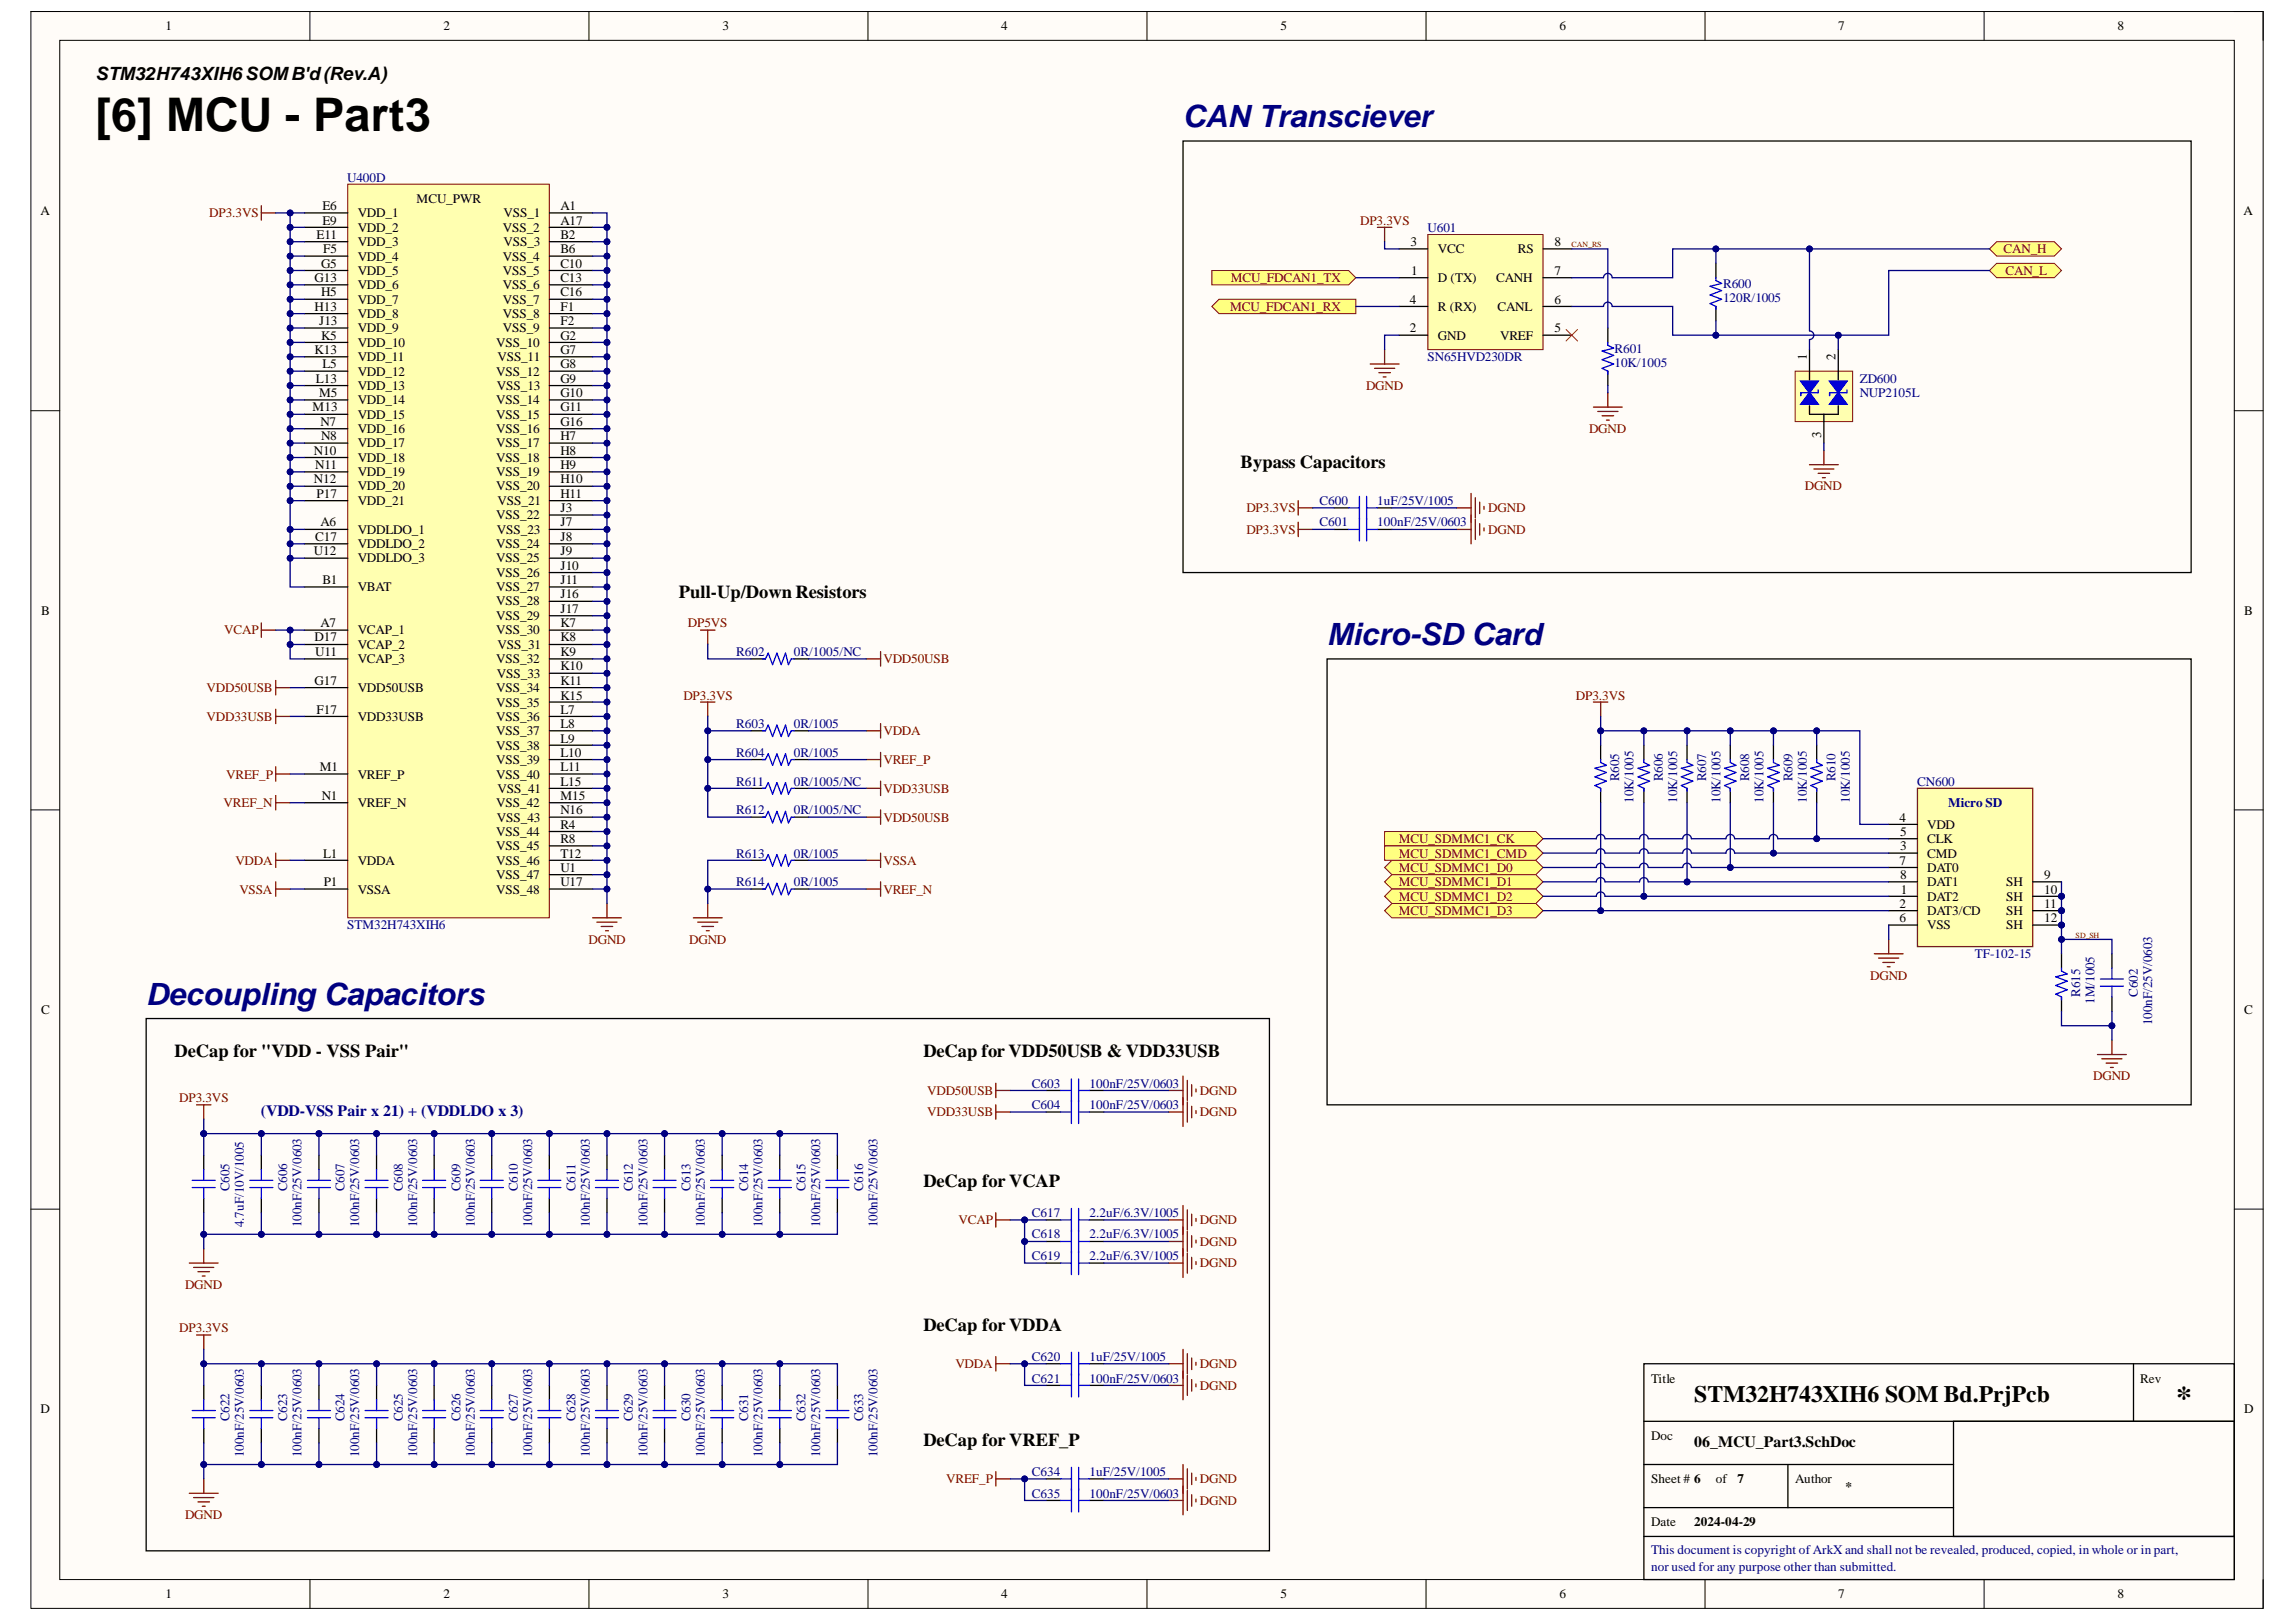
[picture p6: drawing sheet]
<svg xmlns="http://www.w3.org/2000/svg" width="297mm" height="210mm" viewBox="0 0 297 210" stroke-linecap="round" stroke-linejoin="round" font-family="sans-serif">
<defs><g id="words">
<text font-size="6" x="12.4" y="17">[6] MCU - Part3</text>
<text font-size="4.1" x="281.5" y="182.2">*</text>
<g font-size="4" fill="#000080">
<text x="153" y="16.5">CAN Transciever</text>
<text x="171.7" y="83.5">Micro-SD Card</text>
<text x="18.9" y="130">Decoupling Capacitors</text>
</g>
<text font-size="3" x="219.2" y="181.4">STM32H743XIH6 SOM Bd.PrjPcb</text>
<g font-size="2.4">
<text x="12.4" y="10.3">STM32H743XIH6SOMB'd(Rev.A)</text>
<text x="160.5" y="60.5">Bypass Capacitors</text>
<text x="87.8" y="77.3">Pull-Up/Down Resistors</text>
<text x="22.6" y="136.8">DeCap for &quot;VDD - VSS Pair&quot;</text>
<text x="119.5" y="136.8">DeCap for VDD50USB &amp; VDD33USB</text>
<text x="119.5" y="153.7">DeCap for VCAP</text>
<text x="119.5" y="172.3">DeCap for VDDA</text>
<text x="119.5" y="187.1">DeCap for VREF_P</text>
</g>
<text font-size="2" fill="#000080" x="33.8" y="144.4">(VDD-VSS Pair x 21) + (VDDLDO x 3)</text>
<text font-size="2" x="219.2" y="187.2">06_MCU_Part3.SchDoc</text>
<g font-size="1.7">
<text x="21.4" y="3.9">1</text>
<text x="57.4" y="3.9">2</text>
<text x="93.5" y="3.9">3</text>
<text x="129.5" y="3.9">4</text>
<text x="165.6" y="3.9">5</text>
<text x="201.8" y="3.9">6</text>
<text x="237.8" y="3.9">7</text>
<text x="273.9" y="3.9">8</text>
<text x="5.2" y="27.9">A</text>
<text x="41.7" y="27.2">E6</text>
<text x="41.7" y="29.1">E9</text>
<text x="46.3" y="28.1">VDD_1</text>
<text x="46.3" y="30">VDD_2</text>
<text x="53.9" y="26.3">MCU_PWR</text>
<text x="65.1" y="30">VSS_2</text>
<text x="65.1" y="28.1">VSS_1</text>
<text x="72.5" y="27.2">A1</text>
<text x="72.5" y="29.1">A17</text>
<text x="290.3" y="27.9">A</text>
<text x="40.9" y="30.9">E11</text>
<text x="41.5" y="34.6">G5</text>
<text x="41.8" y="32.8">F5</text>
<text x="46.3" y="31.9">VDD_3</text>
<text x="46.3" y="33.7">VDD_4</text>
<text x="46.3" y="35.6">VDD_5</text>
<text x="65.1" y="33.7">VSS_4</text>
<text x="65.1" y="35.6">VSS_5</text>
<text x="65.1" y="31.9">VSS_3</text>
<text x="72.5" y="30.9">B2</text>
<text x="72.5" y="32.8">B6</text>
<text x="72.5" y="34.6">C10</text>
<text x="182.5" y="31.9">3</text>
<text x="182.6" y="35.6">1</text>
<text x="186" y="32.8">VCC</text>
<text x="196.4" y="32.8">RS</text>
<text x="201.1" y="31.9">8</text>
<text x="201.1" y="35.6">7</text>
<text x="40.7" y="36.5">G13</text>
<text x="40.7" y="40.2">H13</text>
<text x="41.5" y="38.4">H5</text>
<text x="46.3" y="37.4">VDD_6</text>
<text x="46.3" y="39.3">VDD_7</text>
<text x="46.3" y="41.2">VDD_8</text>
<text x="65.1" y="37.4">VSS_6</text>
<text x="65.1" y="39.3">VSS_7</text>
<text x="65.1" y="41.2">VSS_8</text>
<text x="72.5" y="36.5">C13</text>
<text x="72.5" y="38.4">C16</text>
<text x="72.5" y="40.2">F1</text>
<text x="182.4" y="39.3">4</text>
<text x="186" y="36.5">D (TX)</text>
<text x="186" y="40.2">R (RX)</text>
<text x="193.6" y="36.5">CANH</text>
<text x="193.7" y="40.2">CANL</text>
<text x="201.1" y="39.3">6</text>
<text x="40.7" y="45.8">K13</text>
<text x="41.3" y="42.1">J13</text>
<text x="41.5" y="43.9">K5</text>
<text x="41.7" y="47.7">L5</text>
<text x="46.3" y="43">VDD_9</text>
<text x="46.3" y="44.9">VDD_10</text>
<text x="46.3" y="46.7">VDD_11</text>
<text x="64.2" y="44.9">VSS_10</text>
<text x="64.4" y="46.7">VSS_11</text>
<text x="65.1" y="43">VSS_9</text>
<text x="72.5" y="42.1">F2</text>
<text x="72.5" y="43.9">G2</text>
<text x="72.5" y="45.8">G7</text>
<text x="72.5" y="47.7">G8</text>
<text x="182.4" y="43">2</text>
<text x="186" y="43.9">GND</text>
<text x="194.1" y="43.9">VREF</text>
<text x="201.1" y="43">5</text>
<text x="233.7" y="46.6" transform="rotate(-90 233.7 46.6)">1</text>
<text x="237.5" y="46.6" transform="rotate(-90 237.5 46.6)">2</text>
<text x="40.4" y="53.2">M13</text>
<text x="40.9" y="49.5">L13</text>
<text x="41.3" y="51.4">M5</text>
<text x="46.3" y="48.6">VDD_12</text>
<text x="46.3" y="50.5">VDD_13</text>
<text x="46.3" y="52.3">VDD_14</text>
<text x="64.2" y="48.6">VSS_12</text>
<text x="64.2" y="52.3">VSS_14</text>
<text x="64.3" y="50.5">VSS_13</text>
<text x="72.5" y="49.5">G9</text>
<text x="72.5" y="51.4">G10</text>
<text x="72.5" y="53.2">G11</text>
<text x="40.6" y="58.8">N10</text>
<text x="41.5" y="55.1">N7</text>
<text x="41.5" y="57">N8</text>
<text x="46.3" y="54.2">VDD_15</text>
<text x="46.3" y="56">VDD_16</text>
<text x="46.3" y="57.9">VDD_17</text>
<text x="46.3" y="59.8">VDD_18</text>
<text x="64.2" y="54.2">VSS_15</text>
<text x="64.2" y="56">VSS_16</text>
<text x="64.2" y="57.9">VSS_17</text>
<text x="64.2" y="59.8">VSS_18</text>
<text x="72.5" y="55.1">G16</text>
<text x="72.5" y="57">H7</text>
<text x="72.5" y="58.8">H8</text>
<text x="235.6" y="56.7" transform="rotate(-90 235.6 56.7)">3</text>
<text x="40.6" y="62.5">N12</text>
<text x="40.8" y="60.7">N11</text>
<text x="40.9" y="64.4">P17</text>
<text x="46.3" y="61.6">VDD_19</text>
<text x="46.3" y="63.5">VDD_20</text>
<text x="46.3" y="65.3">VDD_21</text>
<text x="64.2" y="61.6">VSS_19</text>
<text x="64.2" y="63.5">VSS_20</text>
<text x="64.4" y="65.3">VSS_21</text>
<text x="72.5" y="60.7">H9</text>
<text x="72.5" y="62.5">H10</text>
<text x="72.5" y="64.4">H11</text>
<text x="40.6" y="71.8">U12</text>
<text x="40.8" y="70">C17</text>
<text x="41.5" y="68.1">A6</text>
<text x="46.3" y="69.1">VDDLDO_1</text>
<text x="46.3" y="70.9">VDDLDO_2</text>
<text x="64.2" y="67.2">VSS_22</text>
<text x="64.2" y="70.9">VSS_24</text>
<text x="64.3" y="69.1">VSS_23</text>
<text x="72.5" y="66.3">J3</text>
<text x="72.5" y="68.1">J7</text>
<text x="72.5" y="70">J8</text>
<text x="72.5" y="71.8">J9</text>
<text x="41.7" y="75.6">B1</text>
<text x="46.3" y="76.5">VBAT</text>
<text x="46.3" y="72.8">VDDLDO_3</text>
<text x="64.2" y="72.8">VSS_25</text>
<text x="64.2" y="74.6">VSS_26</text>
<text x="64.2" y="76.5">VSS_27</text>
<text x="72.5" y="73.7">J10</text>
<text x="72.5" y="75.6">J11</text>
<text x="72.5" y="77.4">J16</text>
<text x="5.3" y="79.5">B</text>
<text x="40.7" y="83">D17</text>
<text x="41.5" y="81.1">A7</text>
<text x="46.3" y="82.1">VCAP_1</text>
<text x="46.3" y="83.9">VCAP_2</text>
<text x="64.2" y="78.4">VSS_28</text>
<text x="64.2" y="80.2">VSS_29</text>
<text x="64.2" y="82.1">VSS_30</text>
<text x="64.4" y="83.9">VSS_31</text>
<text x="72.5" y="79.3">J17</text>
<text x="72.5" y="81.1">K7</text>
<text x="72.5" y="83">K8</text>
<text x="290.3" y="79.5">B</text>
<text x="40.7" y="88.7">G17</text>
<text x="40.8" y="84.9">U11</text>
<text x="46.3" y="85.8">VCAP_3</text>
<text x="46.3" y="89.6">VDD50USB</text>
<text x="64.2" y="85.8">VSS_32</text>
<text x="64.2" y="89.6">VSS_34</text>
<text x="64.3" y="87.7">VSS_33</text>
<text x="72.5" y="84.9">K9</text>
<text x="72.5" y="86.7">K10</text>
<text x="72.5" y="88.7">K11</text>
<text x="40.9" y="92.4">F17</text>
<text x="46.3" y="93.3">VDD33USB</text>
<text x="64.2" y="91.5">VSS_35</text>
<text x="64.2" y="93.3">VSS_36</text>
<text x="64.2" y="95.2">VSS_37</text>
<text x="72.5" y="90.5">K15</text>
<text x="72.5" y="92.4">L7</text>
<text x="72.5" y="94.2">L8</text>
<text x="41.4" y="99.8">M1</text>
<text x="46.3" y="100.8">VREF_P</text>
<text x="64.2" y="97">VSS_38</text>
<text x="64.2" y="98.9">VSS_39</text>
<text x="64.2" y="100.8">VSS_40</text>
<text x="72.5" y="96.1">L9</text>
<text x="72.5" y="98">L10</text>
<text x="72.5" y="99.8">L11</text>
<text x="72.5" y="101.7">L15</text>
<text x="41.6" y="103.5">N1</text>
<text x="46.3" y="104.5">VREF_N</text>
<text x="64.2" y="104.5">VSS_42</text>
<text x="64.3" y="106.3">VSS_43</text>
<text x="64.4" y="102.6">VSS_41</text>
<text x="72.5" y="103.5">M15</text>
<text x="72.5" y="105.4">N16</text>
<text x="72.5" y="107.3">R4</text>
<text x="245.8" y="106.3">4</text>
<text x="249.3" y="107.3">VDD</text>
<text x="41.8" y="111">L1</text>
<text x="46.3" y="111.9">VDDA</text>
<text x="64.2" y="108.2">VSS_44</text>
<text x="64.2" y="110.1">VSS_45</text>
<text x="64.2" y="111.9">VSS_46</text>
<text x="64.2" y="113.8">VSS_47</text>
<text x="72.5" y="109.1">R8</text>
<text x="72.5" y="111">T12</text>
<text x="72.5" y="112.8">U1</text>
<text x="245.8" y="111.9">7</text>
<text x="245.8" y="110.1">3</text>
<text x="245.8" y="108.2">5</text>
<text x="245.8" y="113.8">8</text>
<text x="249.3" y="111">CMD</text>
<text x="249.3" y="109.1">CLK</text>
<text x="249.3" y="112.8">DAT0</text>
<text x="264.5" y="113.8">9</text>
<text x="41.9" y="114.7">P1</text>
<text x="46.3" y="115.6">VSSA</text>
<text x="64.2" y="115.6">VSS_48</text>
<text x="72.5" y="114.7">U17</text>
<text x="245.8" y="117.5">2</text>
<text x="245.8" y="119.4">6</text>
<text x="245.9" y="115.6">1</text>
<text x="249.3" y="116.6">DAT2</text>
<text x="249.3" y="118.4">DAT3/CD</text>
<text x="249.3" y="114.7">DAT1</text>
<text x="259.6" y="114.7">SH</text>
<text x="259.6" y="116.6">SH</text>
<text x="259.6" y="118.4">SH</text>
<text x="264.5" y="115.6">10</text>
<text x="264.5" y="117.5">11</text>
<text x="264.5" y="119.4">12</text>
<text x="249.3" y="120.3">VSS</text>
<text x="259.6" y="120.3">SH</text>
<text x="5.3" y="131.2">C</text>
<text x="290.3" y="131.2">C</text>
<text x="213.6" y="178.9">Title</text>
<text x="276.9" y="178.9">Rev</text>
<text x="5.2" y="182.8">D</text>
<text x="290.3" y="182.8">D</text>
<text x="213.6" y="186.4">Doc</text>
<text x="213.6" y="192">Sheet # 6</text>
<text x="222" y="192">of</text>
<text x="224.8" y="192">7</text>
<text x="232.2" y="192">Author</text>
<text x="213.6" y="197.5">Date</text>
<text x="219.2" y="197.5">2024-04-29</text>
<text x="238.7" y="192.9">*</text>
<text x="21.4" y="206.8">1</text>
<text x="57.4" y="206.8">2</text>
<text x="93.5" y="206.8">3</text>
<text x="129.5" y="206.8">4</text>
<text x="165.6" y="206.8">5</text>
<text x="201.8" y="206.8">6</text>
<text x="237.8" y="206.8">7</text>
<text x="273.9" y="206.8">8</text>
</g>
<g font-size="1.7" fill="#000080">
<text x="44.9" y="23.5">U400D</text>
<text x="184.7" y="30">U601</text>
<text x="222.9" y="37.3">R600</text>
<text x="222.9" y="39.1">120R/1005</text>
<text x="184.7" y="46.7">SN65HVD230DR</text>
<text x="208.9" y="45.6">R601</text>
<text x="208.9" y="47.5">10K/1005</text>
<text x="240.6" y="49.5">ZD600</text>
<text x="240.6" y="51.4">NUP2105L</text>
<text x="170.7" y="65.3">C600</text>
<text x="178.2" y="65.3">1uF/25V/1005</text>
<text x="170.7" y="68.1">C601</text>
<text x="178.2" y="68.1">100nF/25V/0603</text>
<text x="95.3" y="84.9">R602</text>
<text x="102.7" y="84.9">0R/1005/NC</text>
<text x="95.3" y="94.2">R603</text>
<text x="102.7" y="94.2">0R/1005</text>
<text x="95.3" y="98">R604</text>
<text x="95.3" y="101.7">R611</text>
<text x="102.7" y="98">0R/1005</text>
<text x="102.7" y="101.7">0R/1005/NC</text>
<text x="209.5" y="101.1" transform="rotate(-90 209.5 101.1)">R605</text>
<text x="215.1" y="101.1" transform="rotate(-90 215.1 101.1)">R606</text>
<text x="220.7" y="101.1" transform="rotate(-90 220.7 101.1)">R607</text>
<text x="226.3" y="101.1" transform="rotate(-90 226.3 101.1)">R608</text>
<text x="231.9" y="101.1" transform="rotate(-90 231.9 101.1)">R609</text>
<text x="237.5" y="101.1" transform="rotate(-90 237.5 101.1)">R610</text>
<text x="248" y="101.7">CN600</text>
<text x="95.3" y="105.4">R612</text>
<text x="102.7" y="105.4">0R/1005/NC</text>
<text x="211.3" y="103.9" transform="rotate(-90 211.3 103.9)">10K/1005</text>
<text x="217" y="103.9" transform="rotate(-90 217 103.9)">10K/1005</text>
<text x="222.6" y="103.9" transform="rotate(-90 222.6 103.9)">10K/1005</text>
<text x="228.2" y="103.9" transform="rotate(-90 228.2 103.9)">10K/1005</text>
<text x="233.7" y="103.9" transform="rotate(-90 233.7 103.9)">10K/1005</text>
<text x="239.3" y="103.9" transform="rotate(-90 239.3 103.9)">10K/1005</text>
<text x="252" y="104.5">Micro SD</text>
<text x="95.3" y="111">R613</text>
<text x="102.7" y="111">0R/1005</text>
<text x="95.3" y="114.7">R614</text>
<text x="102.7" y="114.7">0R/1005</text>
<text x="44.9" y="120.3">STM32H743XIH6</text>
<text x="255.5" y="124">TF-102-15</text>
<text x="269.1" y="129" transform="rotate(-90 269.1 129)">R615</text>
<text x="271" y="129.9" transform="rotate(-90 271 129.9)">1M/1005</text>
<text x="276.6" y="129" transform="rotate(-90 276.6 129)">C602</text>
<text x="278.4" y="132.7" transform="rotate(-90 278.4 132.7)">100nF/25V/0603</text>
<text x="133.5" y="140.7">C603</text>
<text x="133.5" y="143.5">C604</text>
<text x="140.9" y="140.7">100nF/25V/0603</text>
<text x="140.9" y="143.5">100nF/25V/0603</text>
<text x="29.7" y="154.2" transform="rotate(-90 29.7 154.2)">C605</text>
<text x="37.1" y="154.2" transform="rotate(-90 37.1 154.2)">C606</text>
<text x="44.6" y="154.2" transform="rotate(-90 44.6 154.2)">C607</text>
<text x="52.1" y="154.2" transform="rotate(-90 52.1 154.2)">C608</text>
<text x="59.6" y="154.2" transform="rotate(-90 59.6 154.2)">C609</text>
<text x="67" y="154.2" transform="rotate(-90 67 154.2)">C610</text>
<text x="74.4" y="154.2" transform="rotate(-90 74.4 154.2)">C611</text>
<text x="81.9" y="154.2" transform="rotate(-90 81.9 154.2)">C612</text>
<text x="89.3" y="154.2" transform="rotate(-90 89.3 154.2)">C613</text>
<text x="96.8" y="154.2" transform="rotate(-90 96.8 154.2)">C614</text>
<text x="104.2" y="154.2" transform="rotate(-90 104.2 154.2)">C615</text>
<text x="111.7" y="154.2" transform="rotate(-90 111.7 154.2)">C616</text>
<text x="31.6" y="158.8" transform="rotate(-90 31.6 158.8)">4.7uF/10V/1005</text>
<text x="39" y="158.8" transform="rotate(-90 39 158.8)">100nF/25V/0603</text>
<text x="46.4" y="158.8" transform="rotate(-90 46.4 158.8)">100nF/25V/0603</text>
<text x="54" y="158.8" transform="rotate(-90 54 158.8)">100nF/25V/0603</text>
<text x="61.4" y="158.8" transform="rotate(-90 61.4 158.8)">100nF/25V/0603</text>
<text x="68.9" y="158.8" transform="rotate(-90 68.9 158.8)">100nF/25V/0603</text>
<text x="76.3" y="158.8" transform="rotate(-90 76.3 158.8)">100nF/25V/0603</text>
<text x="83.8" y="158.8" transform="rotate(-90 83.8 158.8)">100nF/25V/0603</text>
<text x="91.2" y="158.8" transform="rotate(-90 91.2 158.8)">100nF/25V/0603</text>
<text x="98.6" y="158.8" transform="rotate(-90 98.6 158.8)">100nF/25V/0603</text>
<text x="106.1" y="158.8" transform="rotate(-90 106.1 158.8)">100nF/25V/0603</text>
<text x="113.5" y="158.8" transform="rotate(-90 113.5 158.8)">100nF/25V/0603</text>
<text x="133.5" y="157.5">C617</text>
<text x="133.5" y="160.3">C618</text>
<text x="140.9" y="157.5">2.2uF/6.3V/1005</text>
<text x="140.9" y="160.3">2.2uF/6.3V/1005</text>
<text x="133.5" y="163.1">C619</text>
<text x="140.9" y="163.1">2.2uF/6.3V/1005</text>
<text x="133.5" y="178.9">C621</text>
<text x="133.5" y="176.2">C620</text>
<text x="140.9" y="178.9">100nF/25V/0603</text>
<text x="140.9" y="176.2">1uF/25V/1005</text>
<text x="29.7" y="183.9" transform="rotate(-90 29.7 183.9)">C622</text>
<text x="37.1" y="183.9" transform="rotate(-90 37.1 183.9)">C623</text>
<text x="44.6" y="183.9" transform="rotate(-90 44.6 183.9)">C624</text>
<text x="52.1" y="183.9" transform="rotate(-90 52.1 183.9)">C625</text>
<text x="59.6" y="183.9" transform="rotate(-90 59.6 183.9)">C626</text>
<text x="67" y="183.9" transform="rotate(-90 67 183.9)">C627</text>
<text x="74.4" y="183.9" transform="rotate(-90 74.4 183.9)">C628</text>
<text x="81.9" y="183.9" transform="rotate(-90 81.9 183.9)">C629</text>
<text x="89.3" y="183.9" transform="rotate(-90 89.3 183.9)">C630</text>
<text x="96.8" y="183.9" transform="rotate(-90 96.8 183.9)">C631</text>
<text x="104.2" y="183.9" transform="rotate(-90 104.2 183.9)">C632</text>
<text x="111.7" y="183.9" transform="rotate(-90 111.7 183.9)">C633</text>
<text x="31.6" y="188.6" transform="rotate(-90 31.6 188.6)">100nF/25V/0603</text>
<text x="39" y="188.6" transform="rotate(-90 39 188.6)">100nF/25V/0603</text>
<text x="46.4" y="188.6" transform="rotate(-90 46.4 188.6)">100nF/25V/0603</text>
<text x="54" y="188.6" transform="rotate(-90 54 188.6)">100nF/25V/0603</text>
<text x="61.4" y="188.6" transform="rotate(-90 61.4 188.6)">100nF/25V/0603</text>
<text x="68.9" y="188.6" transform="rotate(-90 68.9 188.6)">100nF/25V/0603</text>
<text x="76.3" y="188.6" transform="rotate(-90 76.3 188.6)">100nF/25V/0603</text>
<text x="83.8" y="188.6" transform="rotate(-90 83.8 188.6)">100nF/25V/0603</text>
<text x="91.2" y="188.6" transform="rotate(-90 91.2 188.6)">100nF/25V/0603</text>
<text x="98.6" y="188.6" transform="rotate(-90 98.6 188.6)">100nF/25V/0603</text>
<text x="106.1" y="188.6" transform="rotate(-90 106.1 188.6)">100nF/25V/0603</text>
<text x="113.5" y="188.6" transform="rotate(-90 113.5 188.6)">100nF/25V/0603</text>
<text x="133.5" y="191">C634</text>
<text x="140.9" y="191">1uF/25V/1005</text>
<text x="133.5" y="193.8">C635</text>
<text x="140.9" y="193.8">100nF/25V/0603</text>
<text x="213.6" y="201.1">This document is copyright ofArkX and shall not be revealed, produced, copied, in whole or in part,</text>
<text x="213.6" y="203.3">nor used for any purpose other than submitted.</text>
</g>
<g font-size="1.7" fill="#800000">
<text x="27.1" y="28.1">DP3.3VS</text>
<text x="176" y="29.1">DP3.3VS</text>
<text x="259.2" y="32.8">CAN_H</text>
<text x="259.5" y="35.6">CAN_L</text>
<text x="159.1" y="40.2">MCU_FDCAN1_RX</text>
<text x="159.2" y="36.5">MCU_FDCAN1_TX</text>
<text x="176.7" y="50.5">DGND</text>
<text x="205.6" y="56">DGND</text>
<text x="233.5" y="63.5">DGND</text>
<text x="161.2" y="66.3">DP3.3VS</text>
<text x="161.2" y="69.1">DP3.3VS</text>
<text x="192.5" y="66.3">DGND</text>
<text x="192.5" y="69.1">DGND</text>
<text x="29" y="82.1">VCAP</text>
<text x="89" y="81.1">DP5VS</text>
<text x="26.7" y="89.6">VDD50USB</text>
<text x="114.3" y="85.8">VDD50USB</text>
<text x="26.7" y="93.3">VDD33USB</text>
<text x="88.4" y="90.5">DP3.3VS</text>
<text x="114.3" y="95.2">VDDA</text>
<text x="203.9" y="90.5">DP3.3VS</text>
<text x="29.3" y="100.8">VREF_P</text>
<text x="114.3" y="98.9">VREF_P</text>
<text x="28.9" y="104.5">VREF_N</text>
<text x="114.3" y="102.6">VDD33USB</text>
<text x="114.3" y="106.3">VDD50USB</text>
<text x="30.5" y="111.9">VDDA</text>
<text x="114.3" y="111.9">VSSA</text>
<text x="181" y="112.8">MCU_SDMMC1_D0</text>
<text x="181" y="109.1">MCU_SDMMC1_CK</text>
<text x="181" y="111">MCU_SDMMC1_CMD</text>
<text x="31" y="115.6">VSSA</text>
<text x="114.3" y="115.6">VREF_N</text>
<text x="181" y="114.7">MCU_SDMMC1_D1</text>
<text x="181" y="116.6">MCU_SDMMC1_D2</text>
<text x="181" y="118.4">MCU_SDMMC1_D3</text>
<text x="76.1" y="122.1">DGND</text>
<text x="89.2" y="122.1">DGND</text>
<text x="242" y="126.8">DGND</text>
<text x="23.2" y="142.6">DP3.3VS</text>
<text x="120" y="141.7">VDD50USB</text>
<text x="155.2" y="141.7">DGND</text>
<text x="270.8" y="139.8">DGND</text>
<text x="120" y="144.5">VDD33USB</text>
<text x="155.2" y="144.5">DGND</text>
<text x="124" y="158.4">VCAP</text>
<text x="155.2" y="158.4">DGND</text>
<text x="155.2" y="161.2">DGND</text>
<text x="23.9" y="166.8">DGND</text>
<text x="155.2" y="164">DGND</text>
<text x="23.2" y="172.4">DP3.3VS</text>
<text x="123.6" y="177.1">VDDA</text>
<text x="155.2" y="177.1">DGND</text>
<text x="155.2" y="179.9">DGND</text>
<text x="122.4" y="192">VREF_P</text>
<text x="155.2" y="192">DGND</text>
<text x="23.9" y="196.6">DGND</text>
<text x="155.2" y="194.8">DGND</text>
</g>
<g font-size="1" fill="#800000">
<text x="203.3" y="32">CAN_RS</text>
<text x="268.5" y="121.4">SD_SH</text>
</g>
</g></defs>
<path d="M4 1.5h288.8v206.6h-288.8z" fill-rule="evenodd" fill="#fffcf8"/>
<path d="M4 1.5h288.8v206.6h-288.8z" fill="none" stroke="#000" stroke-width=".13"/>
<path d="M7.7 5.2h281.4v199.2h-281.4z" fill-rule="evenodd" fill="#fffcf8"/>
<g fill="none" stroke="#000" stroke-width=".13">
<path d="M4 1.5h3.7M7.7 5.2h281.4v199.2h-281.4zM40.1 1.5v3.7M76.2 1.5v3.7M112.3 1.5v3.7M148.4 1.5v3.7M184.5 1.5v3.7M220.6 1.5v3.7M256.7 1.5v3.7M289.1 1.5h3.7v3.7M4 53.2h3.7M289.1 53.2h3.7"/>
<path d="M4 104.8h3.7M289.1 104.8h3.7M4 156.5h3.7M289.1 156.5h3.7M40.1 204.4v3.7M76.2 204.4v3.7M112.3 204.4v3.7M148.4 204.4v3.7M184.5 204.4v3.7M220.6 204.4v3.7M256.7 204.4v3.7M292.8 204.4v3.7"/>
</g>
<g fill="none" stroke="#000" stroke-width=".17">
<path d="M26.4 149.5v1.9M26.4 155.1v1.8M33.8 149.5v1.9M33.8 155.1v1.8M41.3 149.5v1.9M41.3 155.1v1.8M48.7 149.5v1.9M48.7 155.1v1.8M212.7 176.5h76.4v27.9h-76.4zM276 176.5v7.4M212.7 183.9h76.4M212.7 198.8h76.4"/>
<path d="M212.7 189.5h40M212.7 195.1h40M231.3 189.5v5.6M252.7 183.9h36.4v14.9h-36.4z"/>
</g>
<g fill="none" stroke="#00f" stroke-width=".17">
<path d="M24.9 152.8h2.9M24.9 153.7h2.9M26.4 151.4v1.4M26.4 153.7v1.4M32.3 152.8h3M32.3 153.7h3M33.8 151.4v1.4M33.8 153.7v1.4M39.8 152.8h3M39.8 153.7h3M41.3 151.4v1.4M41.3 153.7v1.4"/>
<path d="M47.2 152.8h3M47.2 153.7h3M48.7 151.4v1.4M48.7 153.7v1.4"/>
</g>
<path d="M45 23.8h26.1v95h-26.1z" fill-rule="evenodd" fill="#ffffb0"/>
<path d="M45 23.8h26.1v95h-26.1z" fill="none" stroke="#800000" stroke-width=".13"/>
<g fill="none" stroke="#000" stroke-width=".17">
<path d="M39.4 27.6h5.6M39.4 29.4h5.6M39.4 31.3h5.6M39.4 33.1h5.6M39.4 35h5.6M39.4 36.9h5.6M39.4 38.7h5.6M71.1 27.6h5.6M71.1 29.4h5.6M71.1 31.3h5.6M71.1 33.1h5.6M71.1 35h5.6"/>
<path d="M71.1 36.9h5.6M71.1 38.7h5.6M39.4 40.6h5.6M39.4 42.4h5.6M39.4 44.3h5.6M39.4 46.2h5.6M39.4 48h5.6M39.4 49.9h5.6M39.4 51.8h5.6M39.4 53.6h5.6M39.4 55.5h5.6M39.4 57.3h5.6"/>
<path d="M39.4 59.2h5.6M71.1 40.6h5.6M71.1 42.4h5.6M71.1 44.3h5.6M71.1 46.2h5.6M71.1 48h5.6M71.1 49.9h5.6M71.1 51.8h5.6M71.1 53.6h5.6M71.1 55.5h5.6M71.1 57.3h5.6M71.1 59.2h5.6"/>
<path d="M39.4 61.1h5.6M39.4 62.9h5.6M39.4 64.8h5.6M39.4 68.5h5.6M39.4 70.4h5.6M39.4 72.2h5.6M39.4 76h5.6M71.1 61.1h5.6M71.1 62.9h5.6M71.1 64.8h5.6M71.1 66.6h5.6M71.1 68.5h5.6"/>
<path d="M71.1 70.4h5.6M71.1 72.2h5.6M71.1 74.1h5.6M71.1 76h5.6M71.1 77.8h5.6M71.1 79.7h5.6M39.4 81.5h5.6M39.4 83.4h5.6M39.4 85.3h5.6M39.4 89h5.6M39.4 92.7h5.6M71.1 81.5h5.6"/>
<path d="M71.1 83.4h5.6M71.1 85.3h5.6M71.1 87.1h5.6M71.1 89h5.6M71.1 90.9h5.6M71.1 92.7h5.6M71.1 94.6h5.6M71.1 96.4h5.6M71.1 98.3h5.6M39.4 100.2h5.6M39.4 103.9h5.6M39.4 111.3h5.6"/>
<path d="M39.4 115h5.6M71.1 100.2h5.6M71.1 102h5.6M71.1 103.9h5.6M71.1 105.7h5.6M71.1 107.6h5.6M71.1 109.5h5.6M71.1 111.3h5.6M71.1 113.2h5.6M71.1 115h5.6M56.2 149.5v1.9M56.2 155.1v1.8"/>
<path d="M63.6 149.5v1.9M63.6 155.1v1.8M71.1 149.5v1.9M71.1 155.1v1.8M78.5 149.5v1.9M78.5 155.1v1.8M86 149.5v1.9M86 155.1v1.8M93.4 149.5v1.9M93.4 155.1v1.8M100.9 149.5v1.9M100.9 155.1v1.8"/>
<path d="M108.3 149.5v1.9M108.3 155.1v1.8M135.3 141.1h1.9M135.3 143.9h1.9M140.9 141.1h1.9M140.9 143.9h1.9M26.4 179.3v1.8M33.8 179.3v1.8M41.3 179.3v1.8M48.7 179.3v1.8M56.2 179.3v1.8M63.6 179.3v1.8"/>
<path d="M71.1 179.3v1.8M78.5 179.3v1.8M86 179.3v1.8M93.4 179.3v1.8M100.9 179.3v1.8M108.3 179.3v1.8M135.3 179.3h1.9M140.9 179.3h1.9M26.4 184.9v1.8M33.8 184.9v1.8M41.3 184.9v1.8M48.7 184.9v1.8"/>
<path d="M56.2 184.9v1.8M63.6 184.9v1.8M71.1 184.9v1.8M78.5 184.9v1.8M86 184.9v1.8M93.4 184.9v1.8M100.9 184.9v1.8M108.3 184.9v1.8M135.3 194.2h1.9M140.9 194.2h1.9"/>
</g>
<g fill="none" stroke="#00f" stroke-width=".17">
<path d="M138.6 139.6v5.8M139.5 139.6v5.8M54.7 152.8h3M54.7 153.7h3M56.2 151.4v1.4M56.2 153.7v1.4M62.1 152.8h3M62.1 153.7h3M63.6 151.4v1.4M63.6 153.7v1.4M69.6 152.8h3M69.6 153.7h3"/>
<path d="M71.1 151.4v1.4M71.1 153.7v1.4M77 152.8h3M77 153.7h3M78.5 151.4v1.4M78.5 153.7v1.4M84.5 152.8h3M84.5 153.7h3M86 151.4v1.4M86 153.7v1.4M91.9 152.8h3M91.9 153.7h3"/>
<path d="M93.4 151.4v1.4M93.4 153.7v1.4M99.4 152.8h3M99.4 153.7h3M100.9 151.4v1.4M100.9 153.7v1.4M106.8 152.8h3M106.8 153.7h3M108.3 151.4v1.4M108.3 153.7v1.4M137.2 141.1h1.4M137.2 143.9h1.4"/>
<path d="M139.5 141.1h1.4M139.5 143.9h1.4M137.2 179.3h1.4M138.6 177.8v3M139.5 179.3h1.4M139.5 177.8v3M24.9 182.5h3M24.9 183.5h3M26.4 181.1v1.4M26.4 183.5v1.4M32.3 182.5h3M32.3 183.5h3"/>
<path d="M33.8 181.1v1.4M33.8 183.5v1.4M39.8 182.5h3M39.8 183.5h3M41.3 181.1v1.4M41.3 183.5v1.4M47.2 182.5h3M47.2 183.5h3M48.7 181.1v1.4M48.7 183.5v1.4M54.7 182.5h3M54.7 183.5h3"/>
<path d="M56.2 181.1v1.4M56.2 183.5v1.4M62.1 182.5h3M62.1 183.5h3M63.6 181.1v1.4M63.6 183.5v1.4M69.6 182.5h3M69.6 183.5h3M71.1 181.1v1.4M71.1 183.5v1.4M77 182.5h3M77 183.5h3"/>
<path d="M78.5 181.1v1.4M78.5 183.5v1.4M84.5 182.5h3M84.5 183.5h3M86 181.1v1.4M86 183.5v1.4M91.9 182.5h3M91.9 183.5h3M93.4 181.1v1.4M93.4 183.5v1.4M99.4 182.5h3M99.4 183.5h3"/>
<path d="M100.9 181.1v1.4M100.9 183.5v1.4M106.8 182.5h3M106.8 183.5h3M108.3 181.1v1.4M108.3 183.5v1.4M137.2 194.2h1.4M138.6 192.7v3M139.5 192.7v3M139.5 194.2h1.4"/>
</g>
<g fill="none" stroke="#800000" stroke-width=".17">
<path d="M33.8 26.6v1.9M33.8 27.6h1.9M33.8 80.6v1.9M33.8 81.5h1.9M35.7 88.1v1.8M35.7 91.8v1.8M35.7 99.2v1.9M35.7 89h1.8M35.7 92.7h1.8M90.6 81.5h1.9M90.6 90.9h1.9M91.6 81.5v1.9"/>
<path d="M91.6 90.9v1.8M112.1 94.6h1.8M112.1 98.3h1.8M112.1 85.3h1.8M113.9 84.3v1.9M113.9 93.6v1.9M113.9 97.4v1.8M35.7 103v1.8M35.7 110.4v1.9M35.7 114.1v1.9M35.7 100.2h1.8M35.7 103.9h1.8"/>
<path d="M35.7 111.3h1.8M35.7 115h1.8M76.7 118.8h3.7M77.2 119.3h2.6M77.8 119.9h1.5M78.5 116.9v1.9M89.7 118.8h3.7M90.3 119.3h2.6M90.8 119.9h1.5M91.6 116.9v1.9M112.1 111.3h1.8M112.1 115h1.8"/>
<path d="M112.1 102h1.8M112.1 105.7h1.8M113.9 101.1v1.9M113.9 104.8v1.9M113.9 110.4v1.9M113.9 114.1v1.9M78.3 120.4h.4M91.4 120.4h.4M153 139.3v6.5M153.6 139.8v2.6M25.4 143h1.9M26.4 143v1.8"/>
<path d="M128.8 140.2v1.8M128.8 143v1.8M128.8 156.9v1.9M128.8 141.1h1.9M128.8 143.9h1.9M128.8 157.9h1.9M151.2 141.1h1.8M151.2 143.9h1.8M151.2 157.9h1.8M153 156v6.5M153.6 142.6v2.6M153.6 156.6v2.6"/>
<path d="M153.6 159.4v2.6M154.2 140.4v1.5M154.2 143.2v1.5M154.2 157.1v1.5M154.2 159.9v1.5M154.7 140.9v.4M154.7 143.7v.4M154.7 157.7v.4M24.5 163.5h3.7M25.1 164h2.6M25.4 172.8h1.9M25.6 164.6h1.5"/>
<path d="M26.2 165.1h.3M26.4 161.6v1.9M26.4 172.8v1.8M128.8 175.6v1.8M128.8 176.5h1.9M151.2 160.7h1.8M151.2 176.5h1.9M151.2 179.3h1.9M153.1 174.6v6.5M153.6 175.2v2.6M153.6 178v2.6M154.2 175.7v1.5"/>
<path d="M154.2 178.5v1.5M154.7 176.3v.4M154.7 179.1v.4M154.7 160.5v.4M24.5 193.2h3.7M25.1 193.8h2.6M25.6 194.4h1.5M26.2 194.9h.3M26.4 191.4v1.8M128.8 190.5v1.8M128.8 191.4h1.9M151.2 191.4h1.9"/>
<path d="M151.2 194.2h1.9M153.1 189.5v6.5M153.6 190.1v2.6M153.6 192.9v2.6M154.2 190.6v1.5M154.2 193.4v1.5M154.7 191.2v.4M154.7 194v.4"/>
</g>
<path d="M184.7 30.3h14.9v14.9h-14.9z" fill-rule="evenodd" fill="#ffffb0"/>
<path d="M184.7 30.3h14.9v14.9h-14.9z" fill="none" stroke="#800000" stroke-width=".13"/>
<path d="M181 32.2h3.7M181 35.9h3.7M181 39.7h3.7M199.6 32.2h3.8M199.6 35.9h3.8M199.6 39.7h3.8M181 43.4h3.7M199.6 43.4h3.8" fill="none" stroke="#000" stroke-width=".17"/>
<path d="M178.2 29.4h1.9M179.1 29.4v1.9M177.3 47.1h3.7M177.8 47.7h2.6M178.4 48.2h1.5M178.9 48.8h.4M179.1 45.2v1.9" fill="none" stroke="#800000" stroke-width=".17"/>
<path d="M202.6 42.6l1.5 1.5M204.1 42.6l-1.5 1.5" fill="none" stroke="#f00" stroke-width=".13"/>
<path d="M232.2 48h7.5v6.6h-7.5z" fill-rule="evenodd" fill="#ffffb0"/>
<path d="M232.2 48h7.5v6.6h-7.5z" fill="none" stroke="#800000" stroke-width=".13"/>
<path d="M234.1 45.2v2.8M236 54.6v2.7M237.8 45.2v2.8" fill="none" stroke="#000" stroke-width=".17"/>
<path d="M234.1 50.8l1.1 1.5h-2.2z" fill="#00f"/>
<path d="M234.1 50.8l1.1 1.5h-2.2z" fill="none" stroke="#00f" stroke-width=".17"/>
<path d="M233 49.3h2.2l-1.1 1.5z" fill="#00f"/>
<path d="M233 49.3h2.2l-1.1 1.5z" fill="none" stroke="#00f" stroke-width=".17"/>
<path d="M234.1 50.8l1.1 1.5h-2.2z" fill="#00f"/>
<path d="M234.1 50.8l1.1 1.5h-2.2z" fill="none" stroke="#00f" stroke-width=".17"/>
<path d="M233 49.3h2.2l-1.1 1.5z" fill="#00f"/>
<path d="M233 49.3h2.2l-1.1 1.5zM235.2 50.5v.3h-2.2v.4" fill="none" stroke="#00f" stroke-width=".17"/>
<path d="M237.8 50.8l1.1 1.5h-2.2z" fill="#00f"/>
<path d="M237.8 50.8l1.1 1.5h-2.2z" fill="none" stroke="#00f" stroke-width=".17"/>
<path d="M236.7 49.3h2.2l-1.1 1.5z" fill="#00f"/>
<path d="M236.7 49.3h2.2l-1.1 1.5z" fill="none" stroke="#00f" stroke-width=".17"/>
<path d="M237.8 50.8l1.1 1.5h-2.2z" fill="#00f"/>
<path d="M237.8 50.8l1.1 1.5h-2.2z" fill="none" stroke="#00f" stroke-width=".17"/>
<path d="M236.7 49.3h2.2l-1.1 1.5z" fill="#00f"/>
<path d="M236.7 49.3h2.2l-1.1 1.5zM238.9 50.5v.3h-2.2v.4" fill="none" stroke="#00f" stroke-width=".17"/>
<path d="M153.1 18.2h130.4v55.9h-130.4zM234.1 52.5v1.1h3.7v-1.1M234.1 48v1.2M236 53.6v1M237.8 48v1.2" fill="none" stroke="#000" stroke-width=".17"/>
<path d="M206.1 52.7h3.8M206.7 53.2h2.6M207.3 53.8h1.5M207.8 54.4h.4M208 50.8v1.9M236 58.3v1.8M234.1 60.1h3.7M234.7 60.7h2.6M235.2 61.3h1.5M235.8 61.8h.3" fill="none" stroke="#800000" stroke-width=".17"/>
<path d="M156.8 35h17.7l.9 .9-.9 1h-17.7z" fill-rule="evenodd" fill="#ffff80"/>
<path d="M156.8 35h17.7l.9 .9-.9 1h-17.7z" fill="none" stroke="#800000" stroke-width=".13"/>
<path d="M156.8 39.7l.9-1h17.7v1.9h-17.7z" fill-rule="evenodd" fill="#ffff80"/>
<path d="M156.8 39.7l.9-1h17.7v1.9h-17.7z" fill="none" stroke="#800000" stroke-width=".13"/>
<circle cx="266.7" cy="116" r=".37" fill="#000080"/>
<circle cx="266.7" cy="116" r=".37" fill="none" stroke="#000080" stroke-width=".13"/>
<circle cx="266.7" cy="117.8" r=".37" fill="#000080"/>
<circle cx="266.7" cy="117.8" r=".37" fill="none" stroke="#000080" stroke-width=".13"/>
<circle cx="266.7" cy="119.7" r=".37" fill="#000080"/>
<circle cx="266.7" cy="119.7" r=".37" fill="none" stroke="#000080" stroke-width=".13"/>
<path d="M248.1 102h14.9v20.5h-14.9z" fill-rule="evenodd" fill="#ffffb0"/>
<path d="M248.1 102h14.9v20.5h-14.9z" fill="none" stroke="#800000" stroke-width=".17"/>
<path d="M244.3 116h3.8M244.3 117.9h3.8M244.3 110.4h3.8M244.3 106.7h3.8M244.3 108.5h3.8M244.3 119.7h3.8M244.3 112.3h3.8M244.3 114.1h3.8M263 116h3.7M263 114.1h3.7" fill="none" stroke="#000" stroke-width=".17"/>
<circle cx="266.7" cy="116" r=".37" fill="#000080"/>
<circle cx="266.7" cy="116" r=".37" fill="none" stroke="#000080" stroke-width=".13"/>
<path d="M263 117.9h3.7" fill="none" stroke="#000" stroke-width=".17"/>
<circle cx="266.7" cy="117.8" r=".37" fill="#000080"/>
<circle cx="266.7" cy="117.8" r=".37" fill="none" stroke="#000080" stroke-width=".13"/>
<path d="M263 119.7h3.7" fill="none" stroke="#000" stroke-width=".17"/>
<circle cx="266.7" cy="119.7" r=".37" fill="#000080"/>
<circle cx="266.7" cy="119.7" r=".37" fill="none" stroke="#000080" stroke-width=".13"/>
<path d="M179.1 112.3l1-1h18.6l.9 1-.9 .9h-18.6z" fill-rule="evenodd" fill="#ffff80"/>
<path d="M179.1 112.3l1-1h18.6l.9 1-.9 .9h-18.6z" fill="none" stroke="#800000" stroke-width=".13"/>
<path d="M179.1 114.1l1-.9h18.6l.9 .9-.9 .9h-18.6z" fill-rule="evenodd" fill="#ffff80"/>
<path d="M179.1 114.1l1-.9h18.6l.9 .9-.9 .9h-18.6z" fill="none" stroke="#800000" stroke-width=".13"/>
<path d="M179.1 116l1-1h18.6l.9 1-.9 .9h-18.6z" fill-rule="evenodd" fill="#ffff80"/>
<path d="M179.1 116l1-1h18.6l.9 1-.9 .9h-18.6z" fill="none" stroke="#800000" stroke-width=".13"/>
<path d="M179.1 117.9l1-1h18.6l.9 1-.9 .9h-18.6z" fill-rule="evenodd" fill="#ffff80"/>
<path d="M179.1 117.9l1-1h18.6l.9 1-.9 .9h-18.6z" fill="none" stroke="#800000" stroke-width=".13"/>
<path d="M179.1 107.6h19.6l.9 .9-.9 1h-19.6z" fill-rule="evenodd" fill="#ffff80"/>
<path d="M179.1 107.6h19.6l.9 .9-.9 1h-19.6z" fill="none" stroke="#800000" stroke-width=".13"/>
<path d="M179.1 109.5h19.6l.9 .9-.9 .9h-19.6z" fill-rule="evenodd" fill="#ffff80"/>
<path d="M179.1 109.5h19.6l.9 .9-.9 .9h-19.6z" fill="none" stroke="#800000" stroke-width=".13"/>
<path d="M206.1 90.9h1.9M207.1 90.9v1.8M151.2 163.5h1.8M153 161.6v3.7M153.6 162.2v2.6M154.2 162.7v1.5M154.7 163.3v.3" fill="none" stroke="#800000" stroke-width=".17"/>
<g fill="none" stroke="#000" stroke-width=".17">
<path d="M222 34.1v1.8M222 39.7v1.8M208 42.4v1.9M208 48v1.9M171.7 85.3h111.8v57.7h-111.8zM266.7 123.4v1.9M266.7 129v1.9M135.3 157.9h1.9M140.9 157.9h1.9M135.3 176.5h1.9M135.3 160.7h1.9M135.3 163.5h1.9"/>
<path d="M140.9 160.7h1.9M140.9 163.5h1.9M140.9 176.5h1.9M135.3 191.4h1.9M140.9 191.4h1.9"/>
</g>
<g fill="none" stroke="#00f" stroke-width=".17">
<path d="M222 35.9v.4l.7 .4-1.5 .3 1.5 .6-1.5 .6 1.5 .5-1.5 .6 .8 .4v.3M208 44.3v.4l.8 .4-1.5 .3 1.5 .6-1.5 .5 1.5 .6-1.5 .6 .7 .3v.4M266.7 125.3v.4l.7 .3-1.4 .4 1.4 .6-1.4 .5 1.4 .6-1.4 .5 .7 .4v.4M137.2 157.9h1.4M138.6 156.4v8.5M139.5 157.9h1.4M139.5 156.4v8.5M137.2 176.5h1.4M137.2 160.7h1.4M137.2 163.5h1.4M138.6 175v3M139.5 160.7h1.4"/>
<path d="M139.5 163.5h1.4M139.5 176.5h1.4M139.5 175v3M137.2 191.4h1.4M138.6 189.9v3M139.5 189.9v3M139.5 191.4h1.4"/>
</g>
<path d="M257.4 32.2l.9-.9h7.5l.9 .9-.9 .9h-7.5z" fill-rule="evenodd" fill="#ffff80"/>
<path d="M257.4 32.2l.9-.9h7.5l.9 .9-.9 .9h-7.5z" fill="none" stroke="#800000" stroke-width=".13"/>
<path d="M257.4 35l.9-.9h7.5l.9 .9-.9 .9h-7.5z" fill-rule="evenodd" fill="#ffff80"/>
<path d="M257.4 35l.9-.9h7.5l.9 .9-.9 .9h-7.5z" fill="none" stroke="#800000" stroke-width=".13"/>
<g fill="none" stroke="#000" stroke-width=".17">
<path d="M172.6 65.7h1.9M172.6 68.5h1.9M178.2 65.7h1.9M178.2 68.5h1.9M97.2 94.6h1.8M97.2 98.3h1.8M97.2 85.3h1.8M102.7 94.6h1.9M102.7 98.3h1.9M102.7 85.3h1.9M207.1 96.4v1.9M212.7 96.4v1.9"/>
<path d="M218.3 96.4v1.9M223.9 96.4v1.9M229.4 96.4v1.9M235 96.4v1.9M97.2 111.3h1.8M97.2 115h1.8M97.2 102h1.8M97.2 105.7h1.8M102.7 111.3h1.9M102.7 115h1.9M102.7 102h1.9M102.7 105.7h1.9"/>
<path d="M207.1 102v1.9M212.7 102v1.9M218.3 102v1.9M223.9 102v1.9M229.4 102v1.9M235 102v1.9M18.9 131.8h145.3v68.9h-145.3zM273.2 123.4v1.9M273.2 129v1.9"/>
</g>
<g fill="none" stroke="#800000" stroke-width=".17">
<path d="M168 65.7h1.8M168 68.5h1.8M168 64.8v1.8M168 67.6v1.8M188.4 65.7h1.9M188.4 68.5h1.9M190.3 63.9v6.5M190.9 64.4v2.6M190.9 67.2v2.6M191.4 65v1.5M191.4 67.8v1.5M192 65.5v.4"/>
<path d="M192 68.3v.4M242.5 123.4h3.7M243 124h2.6M243.6 124.5h1.5M244.2 125.1h.3M244.3 121.6v1.8M271.4 136.5h3.7M271.9 137h2.6M272.5 137.6h1.5M273 138.1h.4M273.2 134.6v1.9"/>
</g>
<g fill="none" stroke="#00f" stroke-width=".17">
<path d="M174.5 65.7h1.4M174.5 68.5h1.4M175.9 64.2v5.8M176.8 65.7h1.4M176.8 64.2v5.8M176.8 68.5h1.4M98.6 94.6h.4l.4-.8 .5 1.5 .6-1.5 .6 1.5 .5-1.5 .4 1.5 .4-.7h.3M98.6 98.3h.4l.4-.7 .5 1.4 .6-1.4 .6 1.4 .5-1.4 .4 1.4 .4-.7h.3M98.6 85.3h.4l.4-.8 .5 1.5 .6-1.5 .6 1.5 .5-1.5 .4 1.5 .4-.7h.3M207.1 98.3v.4l.7 .3-1.5 .4 1.5 .6-1.5 .5 1.5 .6-1.5 .6 .8 .3v.4M212.7 98.3v.4l.7 .3-1.5 .4 1.5 .6-1.5 .5 1.5 .6-1.5 .6 .8 .3v.4M218.3 98.3v.4l.7 .3-1.5 .4 1.5 .6-1.5 .5 1.5 .6-1.5 .6 .8 .3v.4"/>
<path d="M223.9 98.3v.4l.7 .3-1.5 .4 1.5 .6-1.5 .5 1.5 .6-1.5 .6 .8 .3v.4M229.4 98.3v.4l.8 .3-1.5 .4 1.5 .6-1.5 .5 1.5 .6-1.5 .6 .7 .3v.4M235 98.3v.4l.8 .3-1.5 .4 1.5 .6-1.5 .5 1.5 .6-1.5 .6 .7 .3v.4M98.6 111.3h.4l.4-.7 .5 1.5 .6-1.5 .6 1.5 .5-1.5 .4 1.5 .4-.8h.3M98.6 115h.4l.4-.7 .5 1.5 .6-1.5 .6 1.5 .5-1.5 .4 1.5 .4-.8h.3M98.6 102h.4l.4-.7 .5 1.5 .6-1.5 .6 1.5 .5-1.5 .4 1.5 .4-.8h.3M98.6 105.7h.4l.4-.7 .5 1.5 .6-1.5 .6 1.5 .5-1.5 .4 1.5 .4-.8h.3M271.7 127.6h3M271.7 126.7h3M273.2 125.3v1.4M273.2 127.6v1.4"/>
</g>
<path d="M26.4 146.7h7.4v2.8" fill="none" stroke="#000080" stroke-width=".17"/>
<circle cx="26.4" cy="146.7" r=".37" fill="#000080"/>
<circle cx="26.4" cy="146.7" r=".37" fill="none" stroke="#000080" stroke-width=".13"/>
<circle cx="33.8" cy="146.7" r=".37" fill="#000080"/>
<circle cx="33.8" cy="146.7" r=".37" fill="none" stroke="#000080" stroke-width=".13"/>
<path d="M41.3 146.7v2.8" fill="none" stroke="#000080" stroke-width=".17"/>
<circle cx="41.3" cy="146.7" r=".37" fill="#000080"/>
<circle cx="41.3" cy="146.7" r=".37" fill="none" stroke="#000080" stroke-width=".13"/>
<path d="M48.7 146.7v2.8" fill="none" stroke="#000080" stroke-width=".17"/>
<circle cx="48.7" cy="146.7" r=".37" fill="#000080"/>
<circle cx="48.7" cy="146.7" r=".37" fill="none" stroke="#000080" stroke-width=".13"/>
<path d="M56.2 146.7v2.8" fill="none" stroke="#000080" stroke-width=".17"/>
<circle cx="56.2" cy="146.7" r=".37" fill="#000080"/>
<circle cx="56.2" cy="146.7" r=".37" fill="none" stroke="#000080" stroke-width=".13"/>
<path d="M63.6 146.7v2.8" fill="none" stroke="#000080" stroke-width=".17"/>
<circle cx="63.6" cy="146.7" r=".37" fill="#000080"/>
<circle cx="63.6" cy="146.7" r=".37" fill="none" stroke="#000080" stroke-width=".13"/>
<path d="M71.1 146.7v2.8" fill="none" stroke="#000080" stroke-width=".17"/>
<circle cx="71.1" cy="146.7" r=".37" fill="#000080"/>
<circle cx="71.1" cy="146.7" r=".37" fill="none" stroke="#000080" stroke-width=".13"/>
<path d="M78.5 146.7v2.8" fill="none" stroke="#000080" stroke-width=".17"/>
<circle cx="78.5" cy="146.7" r=".37" fill="#000080"/>
<circle cx="78.5" cy="146.7" r=".37" fill="none" stroke="#000080" stroke-width=".13"/>
<path d="M86 146.7v2.8" fill="none" stroke="#000080" stroke-width=".17"/>
<circle cx="86" cy="146.7" r=".37" fill="#000080"/>
<circle cx="86" cy="146.7" r=".37" fill="none" stroke="#000080" stroke-width=".13"/>
<path d="M93.4 146.7v2.8" fill="none" stroke="#000080" stroke-width=".17"/>
<circle cx="93.4" cy="146.7" r=".37" fill="#000080"/>
<circle cx="93.4" cy="146.7" r=".37" fill="none" stroke="#000080" stroke-width=".13"/>
<path d="M100.9 146.7v2.8" fill="none" stroke="#000080" stroke-width=".17"/>
<circle cx="100.9" cy="146.7" r=".37" fill="#000080"/>
<circle cx="100.9" cy="146.7" r=".37" fill="none" stroke="#000080" stroke-width=".13"/>
<path d="M41.3 156.9v2.8" fill="none" stroke="#000080" stroke-width=".17"/>
<circle cx="41.3" cy="159.7" r=".37" fill="#000080"/>
<circle cx="41.3" cy="159.7" r=".37" fill="none" stroke="#000080" stroke-width=".13"/>
<path d="M48.7 156.9v2.8" fill="none" stroke="#000080" stroke-width=".17"/>
<circle cx="48.7" cy="159.7" r=".37" fill="#000080"/>
<circle cx="48.7" cy="159.7" r=".37" fill="none" stroke="#000080" stroke-width=".13"/>
<path d="M56.2 156.9v2.8" fill="none" stroke="#000080" stroke-width=".17"/>
<circle cx="56.2" cy="159.7" r=".37" fill="#000080"/>
<circle cx="56.2" cy="159.7" r=".37" fill="none" stroke="#000080" stroke-width=".13"/>
<path d="M63.6 156.9v2.8" fill="none" stroke="#000080" stroke-width=".17"/>
<circle cx="63.6" cy="159.7" r=".37" fill="#000080"/>
<circle cx="63.6" cy="159.7" r=".37" fill="none" stroke="#000080" stroke-width=".13"/>
<path d="M71.1 156.9v2.8" fill="none" stroke="#000080" stroke-width=".17"/>
<circle cx="71.1" cy="159.7" r=".37" fill="#000080"/>
<circle cx="71.1" cy="159.7" r=".37" fill="none" stroke="#000080" stroke-width=".13"/>
<path d="M78.5 156.9v2.8" fill="none" stroke="#000080" stroke-width=".17"/>
<circle cx="78.5" cy="159.7" r=".37" fill="#000080"/>
<circle cx="78.5" cy="159.7" r=".37" fill="none" stroke="#000080" stroke-width=".13"/>
<path d="M86 156.9v2.8" fill="none" stroke="#000080" stroke-width=".17"/>
<circle cx="86" cy="159.7" r=".37" fill="#000080"/>
<circle cx="86" cy="159.7" r=".37" fill="none" stroke="#000080" stroke-width=".13"/>
<path d="M93.4 156.9v2.8" fill="none" stroke="#000080" stroke-width=".17"/>
<circle cx="93.4" cy="159.7" r=".37" fill="#000080"/>
<circle cx="93.4" cy="159.7" r=".37" fill="none" stroke="#000080" stroke-width=".13"/>
<path d="M100.9 156.9v2.8" fill="none" stroke="#000080" stroke-width=".17"/>
<circle cx="100.9" cy="159.7" r=".37" fill="#000080"/>
<circle cx="100.9" cy="159.7" r=".37" fill="none" stroke="#000080" stroke-width=".13"/>
<path d="M26.4 176.5h7.4v2.8" fill="none" stroke="#000080" stroke-width=".17"/>
<circle cx="26.4" cy="176.5" r=".38" fill="#000080"/>
<circle cx="26.4" cy="176.5" r=".38" fill="none" stroke="#000080" stroke-width=".13"/>
<circle cx="33.8" cy="176.5" r=".37" fill="#000080"/>
<circle cx="33.8" cy="176.5" r=".37" fill="none" stroke="#000080" stroke-width=".13"/>
<path d="M41.3 176.5v2.8" fill="none" stroke="#000080" stroke-width=".17"/>
<circle cx="41.3" cy="176.5" r=".37" fill="#000080"/>
<circle cx="41.3" cy="176.5" r=".37" fill="none" stroke="#000080" stroke-width=".13"/>
<path d="M48.7 176.5v2.8" fill="none" stroke="#000080" stroke-width=".17"/>
<circle cx="48.7" cy="176.5" r=".37" fill="#000080"/>
<circle cx="48.7" cy="176.5" r=".37" fill="none" stroke="#000080" stroke-width=".13"/>
<path d="M56.2 176.5v2.8" fill="none" stroke="#000080" stroke-width=".17"/>
<circle cx="56.2" cy="176.5" r=".37" fill="#000080"/>
<circle cx="56.2" cy="176.5" r=".37" fill="none" stroke="#000080" stroke-width=".13"/>
<path d="M63.6 176.5v2.8" fill="none" stroke="#000080" stroke-width=".17"/>
<circle cx="63.6" cy="176.5" r=".37" fill="#000080"/>
<circle cx="63.6" cy="176.5" r=".37" fill="none" stroke="#000080" stroke-width=".13"/>
<path d="M71.1 176.5v2.8" fill="none" stroke="#000080" stroke-width=".17"/>
<circle cx="71.1" cy="176.5" r=".37" fill="#000080"/>
<circle cx="71.1" cy="176.5" r=".37" fill="none" stroke="#000080" stroke-width=".13"/>
<path d="M78.5 176.5v2.8" fill="none" stroke="#000080" stroke-width=".17"/>
<circle cx="78.5" cy="176.5" r=".38" fill="#000080"/>
<circle cx="78.5" cy="176.5" r=".38" fill="none" stroke="#000080" stroke-width=".13"/>
<path d="M86 176.5v2.8" fill="none" stroke="#000080" stroke-width=".17"/>
<circle cx="86" cy="176.5" r=".37" fill="#000080"/>
<circle cx="86" cy="176.5" r=".37" fill="none" stroke="#000080" stroke-width=".13"/>
<path d="M93.4 176.5v2.8" fill="none" stroke="#000080" stroke-width=".17"/>
<circle cx="93.4" cy="176.5" r=".37" fill="#000080"/>
<circle cx="93.4" cy="176.5" r=".37" fill="none" stroke="#000080" stroke-width=".13"/>
<path d="M100.9 176.5v2.8" fill="none" stroke="#000080" stroke-width=".17"/>
<circle cx="100.9" cy="176.5" r=".37" fill="#000080"/>
<circle cx="100.9" cy="176.5" r=".37" fill="none" stroke="#000080" stroke-width=".13"/>
<path d="M33.8 186.7v2.8" fill="none" stroke="#000080" stroke-width=".17"/>
<circle cx="33.8" cy="189.5" r=".37" fill="#000080"/>
<circle cx="33.8" cy="189.5" r=".37" fill="none" stroke="#000080" stroke-width=".13"/>
<path d="M41.3 186.7v2.8" fill="none" stroke="#000080" stroke-width=".17"/>
<circle cx="41.3" cy="189.5" r=".37" fill="#000080"/>
<circle cx="41.3" cy="189.5" r=".37" fill="none" stroke="#000080" stroke-width=".13"/>
<path d="M48.7 186.7v2.8" fill="none" stroke="#000080" stroke-width=".17"/>
<circle cx="48.7" cy="189.5" r=".37" fill="#000080"/>
<circle cx="48.7" cy="189.5" r=".37" fill="none" stroke="#000080" stroke-width=".13"/>
<path d="M56.2 186.7v2.8" fill="none" stroke="#000080" stroke-width=".17"/>
<circle cx="56.2" cy="189.5" r=".37" fill="#000080"/>
<circle cx="56.2" cy="189.5" r=".37" fill="none" stroke="#000080" stroke-width=".13"/>
<path d="M63.6 186.7v2.8" fill="none" stroke="#000080" stroke-width=".17"/>
<circle cx="63.6" cy="189.5" r=".37" fill="#000080"/>
<circle cx="63.6" cy="189.5" r=".37" fill="none" stroke="#000080" stroke-width=".13"/>
<path d="M71.1 186.7v2.8" fill="none" stroke="#000080" stroke-width=".17"/>
<circle cx="71.1" cy="189.5" r=".37" fill="#000080"/>
<circle cx="71.1" cy="189.5" r=".37" fill="none" stroke="#000080" stroke-width=".13"/>
<path d="M78.5 186.7v2.8" fill="none" stroke="#000080" stroke-width=".17"/>
<circle cx="78.5" cy="189.5" r=".38" fill="#000080"/>
<circle cx="78.5" cy="189.5" r=".38" fill="none" stroke="#000080" stroke-width=".13"/>
<path d="M86 186.7v2.8" fill="none" stroke="#000080" stroke-width=".17"/>
<circle cx="86" cy="189.5" r=".37" fill="#000080"/>
<circle cx="86" cy="189.5" r=".37" fill="none" stroke="#000080" stroke-width=".13"/>
<path d="M93.4 186.7v2.8" fill="none" stroke="#000080" stroke-width=".17"/>
<circle cx="93.4" cy="189.5" r=".37" fill="#000080"/>
<circle cx="93.4" cy="189.5" r=".37" fill="none" stroke="#000080" stroke-width=".13"/>
<path d="M100.9 186.7v2.8" fill="none" stroke="#000080" stroke-width=".17"/>
<circle cx="100.9" cy="189.5" r=".37" fill="#000080"/>
<circle cx="100.9" cy="189.5" r=".37" fill="none" stroke="#000080" stroke-width=".13"/>
<path d="M35.7 27.6h3.7" fill="none" stroke="#000080" stroke-width=".17"/>
<circle cx="37.5" cy="27.6" r=".37" fill="#000080"/>
<circle cx="37.5" cy="27.6" r=".37" fill="none" stroke="#000080" stroke-width=".13"/>
<path d="M37.5 27.6v37.2h1.9" fill="none" stroke="#000080" stroke-width=".17"/>
<circle cx="37.5" cy="27.6" r=".37" fill="#000080"/>
<circle cx="37.5" cy="27.6" r=".37" fill="none" stroke="#000080" stroke-width=".13"/>
<circle cx="37.5" cy="29.4" r=".37" fill="#000080"/>
<circle cx="37.5" cy="29.4" r=".37" fill="none" stroke="#000080" stroke-width=".13"/>
<circle cx="37.5" cy="31.3" r=".37" fill="#000080"/>
<circle cx="37.5" cy="31.3" r=".37" fill="none" stroke="#000080" stroke-width=".13"/>
<circle cx="37.5" cy="33.1" r=".37" fill="#000080"/>
<circle cx="37.5" cy="33.1" r=".37" fill="none" stroke="#000080" stroke-width=".13"/>
<circle cx="37.5" cy="35" r=".37" fill="#000080"/>
<circle cx="37.5" cy="35" r=".37" fill="none" stroke="#000080" stroke-width=".13"/>
<circle cx="37.5" cy="36.9" r=".37" fill="#000080"/>
<circle cx="37.5" cy="36.9" r=".37" fill="none" stroke="#000080" stroke-width=".13"/>
<circle cx="37.5" cy="38.7" r=".37" fill="#000080"/>
<circle cx="37.5" cy="38.7" r=".37" fill="none" stroke="#000080" stroke-width=".13"/>
<circle cx="37.5" cy="40.6" r=".37" fill="#000080"/>
<circle cx="37.5" cy="40.6" r=".37" fill="none" stroke="#000080" stroke-width=".13"/>
<circle cx="37.5" cy="42.4" r=".37" fill="#000080"/>
<circle cx="37.5" cy="42.4" r=".37" fill="none" stroke="#000080" stroke-width=".13"/>
<circle cx="37.5" cy="44.3" r=".37" fill="#000080"/>
<circle cx="37.5" cy="44.3" r=".37" fill="none" stroke="#000080" stroke-width=".13"/>
<circle cx="37.5" cy="46.2" r=".37" fill="#000080"/>
<circle cx="37.5" cy="46.2" r=".37" fill="none" stroke="#000080" stroke-width=".13"/>
<circle cx="37.5" cy="48" r=".37" fill="#000080"/>
<circle cx="37.5" cy="48" r=".37" fill="none" stroke="#000080" stroke-width=".13"/>
<circle cx="37.5" cy="49.9" r=".37" fill="#000080"/>
<circle cx="37.5" cy="49.9" r=".37" fill="none" stroke="#000080" stroke-width=".13"/>
<circle cx="37.5" cy="51.8" r=".37" fill="#000080"/>
<circle cx="37.5" cy="51.8" r=".37" fill="none" stroke="#000080" stroke-width=".13"/>
<circle cx="37.5" cy="53.6" r=".37" fill="#000080"/>
<circle cx="37.5" cy="53.6" r=".37" fill="none" stroke="#000080" stroke-width=".13"/>
<circle cx="37.5" cy="55.5" r=".37" fill="#000080"/>
<circle cx="37.5" cy="55.5" r=".37" fill="none" stroke="#000080" stroke-width=".13"/>
<circle cx="37.5" cy="57.3" r=".37" fill="#000080"/>
<circle cx="37.5" cy="57.3" r=".37" fill="none" stroke="#000080" stroke-width=".13"/>
<circle cx="37.5" cy="59.2" r=".37" fill="#000080"/>
<circle cx="37.5" cy="59.2" r=".37" fill="none" stroke="#000080" stroke-width=".13"/>
<circle cx="37.5" cy="61.1" r=".37" fill="#000080"/>
<circle cx="37.5" cy="61.1" r=".37" fill="none" stroke="#000080" stroke-width=".13"/>
<circle cx="37.5" cy="62.9" r=".37" fill="#000080"/>
<circle cx="37.5" cy="62.9" r=".37" fill="none" stroke="#000080" stroke-width=".13"/>
<circle cx="37.5" cy="64.8" r=".37" fill="#000080"/>
<circle cx="37.5" cy="64.8" r=".37" fill="none" stroke="#000080" stroke-width=".13"/>
<path d="M37.5 29.4h1.9" fill="none" stroke="#000080" stroke-width=".17"/>
<circle cx="37.5" cy="29.4" r=".37" fill="#000080"/>
<circle cx="37.5" cy="29.4" r=".37" fill="none" stroke="#000080" stroke-width=".13"/>
<path d="M37.5 31.3h1.9" fill="none" stroke="#000080" stroke-width=".17"/>
<circle cx="37.5" cy="31.3" r=".37" fill="#000080"/>
<circle cx="37.5" cy="31.3" r=".37" fill="none" stroke="#000080" stroke-width=".13"/>
<path d="M37.5 33.1h1.9" fill="none" stroke="#000080" stroke-width=".17"/>
<circle cx="37.5" cy="33.1" r=".37" fill="#000080"/>
<circle cx="37.5" cy="33.1" r=".37" fill="none" stroke="#000080" stroke-width=".13"/>
<path d="M37.5 35h1.9" fill="none" stroke="#000080" stroke-width=".17"/>
<circle cx="37.5" cy="35" r=".37" fill="#000080"/>
<circle cx="37.5" cy="35" r=".37" fill="none" stroke="#000080" stroke-width=".13"/>
<path d="M37.5 36.9h1.9" fill="none" stroke="#000080" stroke-width=".17"/>
<circle cx="37.5" cy="36.9" r=".37" fill="#000080"/>
<circle cx="37.5" cy="36.9" r=".37" fill="none" stroke="#000080" stroke-width=".13"/>
<path d="M37.5 38.7h1.9" fill="none" stroke="#000080" stroke-width=".17"/>
<circle cx="37.5" cy="38.7" r=".37" fill="#000080"/>
<circle cx="37.5" cy="38.7" r=".37" fill="none" stroke="#000080" stroke-width=".13"/>
<path d="M37.5 40.6h1.9" fill="none" stroke="#000080" stroke-width=".17"/>
<circle cx="37.5" cy="40.6" r=".37" fill="#000080"/>
<circle cx="37.5" cy="40.6" r=".37" fill="none" stroke="#000080" stroke-width=".13"/>
<path d="M37.5 42.4h1.9" fill="none" stroke="#000080" stroke-width=".17"/>
<circle cx="37.5" cy="42.4" r=".37" fill="#000080"/>
<circle cx="37.5" cy="42.4" r=".37" fill="none" stroke="#000080" stroke-width=".13"/>
<path d="M37.5 44.3h1.9" fill="none" stroke="#000080" stroke-width=".17"/>
<circle cx="37.5" cy="44.3" r=".37" fill="#000080"/>
<circle cx="37.5" cy="44.3" r=".37" fill="none" stroke="#000080" stroke-width=".13"/>
<path d="M37.5 46.2h1.9" fill="none" stroke="#000080" stroke-width=".17"/>
<circle cx="37.5" cy="46.2" r=".37" fill="#000080"/>
<circle cx="37.5" cy="46.2" r=".37" fill="none" stroke="#000080" stroke-width=".13"/>
<path d="M37.5 48h1.9" fill="none" stroke="#000080" stroke-width=".17"/>
<circle cx="37.5" cy="48" r=".37" fill="#000080"/>
<circle cx="37.5" cy="48" r=".37" fill="none" stroke="#000080" stroke-width=".13"/>
<path d="M37.5 49.9h1.9" fill="none" stroke="#000080" stroke-width=".17"/>
<circle cx="37.5" cy="49.9" r=".37" fill="#000080"/>
<circle cx="37.5" cy="49.9" r=".37" fill="none" stroke="#000080" stroke-width=".13"/>
<path d="M37.5 51.8h1.9" fill="none" stroke="#000080" stroke-width=".17"/>
<circle cx="37.5" cy="51.8" r=".37" fill="#000080"/>
<circle cx="37.5" cy="51.8" r=".37" fill="none" stroke="#000080" stroke-width=".13"/>
<path d="M37.5 53.6h1.9" fill="none" stroke="#000080" stroke-width=".17"/>
<circle cx="37.5" cy="53.6" r=".37" fill="#000080"/>
<circle cx="37.5" cy="53.6" r=".37" fill="none" stroke="#000080" stroke-width=".13"/>
<path d="M37.5 55.5h1.9" fill="none" stroke="#000080" stroke-width=".17"/>
<circle cx="37.5" cy="55.5" r=".37" fill="#000080"/>
<circle cx="37.5" cy="55.5" r=".37" fill="none" stroke="#000080" stroke-width=".13"/>
<path d="M37.5 57.3h1.9" fill="none" stroke="#000080" stroke-width=".17"/>
<circle cx="37.5" cy="57.3" r=".37" fill="#000080"/>
<circle cx="37.5" cy="57.3" r=".37" fill="none" stroke="#000080" stroke-width=".13"/>
<path d="M37.5 59.2h1.9" fill="none" stroke="#000080" stroke-width=".17"/>
<circle cx="37.5" cy="59.2" r=".37" fill="#000080"/>
<circle cx="37.5" cy="59.2" r=".37" fill="none" stroke="#000080" stroke-width=".13"/>
<path d="M37.5 61.1h1.9" fill="none" stroke="#000080" stroke-width=".17"/>
<circle cx="37.5" cy="61.1" r=".37" fill="#000080"/>
<circle cx="37.5" cy="61.1" r=".37" fill="none" stroke="#000080" stroke-width=".13"/>
<path d="M37.5 62.9h1.9" fill="none" stroke="#000080" stroke-width=".17"/>
<circle cx="37.5" cy="62.9" r=".37" fill="#000080"/>
<circle cx="37.5" cy="62.9" r=".37" fill="none" stroke="#000080" stroke-width=".13"/>
<path d="M37.5 64.8v3.7h1.9" fill="none" stroke="#000080" stroke-width=".17"/>
<circle cx="37.5" cy="68.5" r=".37" fill="#000080"/>
<circle cx="37.5" cy="68.5" r=".37" fill="none" stroke="#000080" stroke-width=".13"/>
<circle cx="37.5" cy="64.8" r=".37" fill="#000080"/>
<circle cx="37.5" cy="64.8" r=".37" fill="none" stroke="#000080" stroke-width=".13"/>
<path d="M37.5 68.5v1.9h1.9" fill="none" stroke="#000080" stroke-width=".17"/>
<circle cx="37.5" cy="70.4" r=".37" fill="#000080"/>
<circle cx="37.5" cy="70.4" r=".37" fill="none" stroke="#000080" stroke-width=".13"/>
<circle cx="37.5" cy="68.5" r=".37" fill="#000080"/>
<circle cx="37.5" cy="68.5" r=".37" fill="none" stroke="#000080" stroke-width=".13"/>
<path d="M37.5 70.4v1.8h1.9" fill="none" stroke="#000080" stroke-width=".17"/>
<circle cx="37.5" cy="72.2" r=".37" fill="#000080"/>
<circle cx="37.5" cy="72.2" r=".37" fill="none" stroke="#000080" stroke-width=".13"/>
<circle cx="37.5" cy="70.4" r=".37" fill="#000080"/>
<circle cx="37.5" cy="70.4" r=".37" fill="none" stroke="#000080" stroke-width=".13"/>
<path d="M37.5 72.2v3.8h1.9" fill="none" stroke="#000080" stroke-width=".17"/>
<circle cx="37.5" cy="72.2" r=".37" fill="#000080"/>
<circle cx="37.5" cy="72.2" r=".37" fill="none" stroke="#000080" stroke-width=".13"/>
<path d="M35.7 81.5h3.7" fill="none" stroke="#000080" stroke-width=".17"/>
<circle cx="37.5" cy="81.5" r=".37" fill="#000080"/>
<circle cx="37.5" cy="81.5" r=".37" fill="none" stroke="#000080" stroke-width=".13"/>
<path d="M37.5 81.5v1.9h1.9" fill="none" stroke="#000080" stroke-width=".17"/>
<circle cx="37.5" cy="83.4" r=".37" fill="#000080"/>
<circle cx="37.5" cy="83.4" r=".37" fill="none" stroke="#000080" stroke-width=".13"/>
<circle cx="37.5" cy="81.5" r=".37" fill="#000080"/>
<circle cx="37.5" cy="81.5" r=".37" fill="none" stroke="#000080" stroke-width=".13"/>
<path d="M37.5 83.4v1.9h1.9" fill="none" stroke="#000080" stroke-width=".17"/>
<circle cx="37.5" cy="83.4" r=".37" fill="#000080"/>
<circle cx="37.5" cy="83.4" r=".37" fill="none" stroke="#000080" stroke-width=".13"/>
<path d="M26.4 144.8v1.9" fill="none" stroke="#000080" stroke-width=".17"/>
<circle cx="26.4" cy="146.7" r=".37" fill="#000080"/>
<circle cx="26.4" cy="146.7" r=".37" fill="none" stroke="#000080" stroke-width=".13"/>
<path d="M26.4 156.9v2.8" fill="none" stroke="#000080" stroke-width=".17"/>
<circle cx="26.4" cy="159.7" r=".37" fill="#000080"/>
<circle cx="26.4" cy="159.7" r=".37" fill="none" stroke="#000080" stroke-width=".13"/>
<path d="M26.4 146.7v2.8" fill="none" stroke="#000080" stroke-width=".17"/>
<circle cx="26.4" cy="146.7" r=".37" fill="#000080"/>
<circle cx="26.4" cy="146.7" r=".37" fill="none" stroke="#000080" stroke-width=".13"/>
<path d="M37.5 89h1.9M37.5 92.7h1.9M91.6 92.7v1.9h5.6M37.5 100.2h1.9M37.5 103.9h1.9M37.5 111.3h1.9M37.5 115h1.9" fill="none" stroke="#000080" stroke-width=".17"/>
<circle cx="91.6" cy="94.6" r=".37" fill="#000080"/>
<circle cx="91.6" cy="94.6" r=".37" fill="none" stroke="#000080" stroke-width=".13"/>
<path d="M91.6 94.6v3.7h5.6M104.6 94.6h7.5M104.6 98.3h7.5" fill="none" stroke="#000080" stroke-width=".17"/>
<circle cx="91.6" cy="98.3" r=".37" fill="#000080"/>
<circle cx="91.6" cy="98.3" r=".37" fill="none" stroke="#000080" stroke-width=".13"/>
<circle cx="91.6" cy="94.6" r=".37" fill="#000080"/>
<circle cx="91.6" cy="94.6" r=".37" fill="none" stroke="#000080" stroke-width=".13"/>
<path d="M91.6 98.3v3.7h5.6" fill="none" stroke="#000080" stroke-width=".17"/>
<circle cx="91.6" cy="102" r=".37" fill="#000080"/>
<circle cx="91.6" cy="102" r=".37" fill="none" stroke="#000080" stroke-width=".13"/>
<circle cx="91.6" cy="98.3" r=".37" fill="#000080"/>
<circle cx="91.6" cy="98.3" r=".37" fill="none" stroke="#000080" stroke-width=".13"/>
<path d="M91.6 83.4v1.9h5.6M104.6 85.3h7.5M91.6 115h5.6M104.6 102h7.5M104.6 111.3h7.5M104.6 115h7.5" fill="none" stroke="#000080" stroke-width=".17"/>
<circle cx="91.6" cy="115.1" r=".37" fill="#000080"/>
<circle cx="91.6" cy="115.1" r=".37" fill="none" stroke="#000080" stroke-width=".13"/>
<path d="M91.6 102v3.7h5.6" fill="none" stroke="#000080" stroke-width=".17"/>
<circle cx="91.6" cy="102" r=".37" fill="#000080"/>
<circle cx="91.6" cy="102" r=".37" fill="none" stroke="#000080" stroke-width=".13"/>
<path d="M97.2 111.3h-5.6v5.6M104.6 105.7h7.5" fill="none" stroke="#000080" stroke-width=".17"/>
<circle cx="91.6" cy="115.1" r=".37" fill="#000080"/>
<circle cx="91.6" cy="115.1" r=".37" fill="none" stroke="#000080" stroke-width=".13"/>
<path d="M130.7 141.1h4.6M130.7 143.9h4.6M142.8 141.1h8.4M142.8 143.9h8.4M142.8 157.9h8.4M132.6 176.5v2.8h2.7M142.8 160.7h8.4M142.8 176.5h8.4M142.8 179.3h8.4" fill="none" stroke="#000080" stroke-width=".17"/>
<circle cx="132.6" cy="176.5" r=".37" fill="#000080"/>
<circle cx="132.6" cy="176.5" r=".37" fill="none" stroke="#000080" stroke-width=".13"/>
<path d="M132.6 191.4v2.8h2.7M142.8 191.4h8.4M142.8 194.2h8.4" fill="none" stroke="#000080" stroke-width=".17"/>
<circle cx="132.6" cy="191.4" r=".37" fill="#000080"/>
<circle cx="132.6" cy="191.4" r=".37" fill="none" stroke="#000080" stroke-width=".13"/>
<path d="M76.7 27.6h1.8v89.3" fill="none" stroke="#000080" stroke-width=".17"/>
<circle cx="78.5" cy="29.4" r=".37" fill="#000080"/>
<circle cx="78.5" cy="29.4" r=".37" fill="none" stroke="#000080" stroke-width=".13"/>
<circle cx="78.5" cy="31.3" r=".37" fill="#000080"/>
<circle cx="78.5" cy="31.3" r=".37" fill="none" stroke="#000080" stroke-width=".13"/>
<circle cx="78.5" cy="33.1" r=".37" fill="#000080"/>
<circle cx="78.5" cy="33.1" r=".37" fill="none" stroke="#000080" stroke-width=".13"/>
<circle cx="78.5" cy="35" r=".37" fill="#000080"/>
<circle cx="78.5" cy="35" r=".37" fill="none" stroke="#000080" stroke-width=".13"/>
<circle cx="78.5" cy="36.9" r=".37" fill="#000080"/>
<circle cx="78.5" cy="36.9" r=".37" fill="none" stroke="#000080" stroke-width=".13"/>
<circle cx="78.5" cy="38.7" r=".37" fill="#000080"/>
<circle cx="78.5" cy="38.7" r=".37" fill="none" stroke="#000080" stroke-width=".13"/>
<circle cx="78.5" cy="40.6" r=".37" fill="#000080"/>
<circle cx="78.5" cy="40.6" r=".37" fill="none" stroke="#000080" stroke-width=".13"/>
<circle cx="78.5" cy="42.4" r=".37" fill="#000080"/>
<circle cx="78.5" cy="42.4" r=".37" fill="none" stroke="#000080" stroke-width=".13"/>
<circle cx="78.5" cy="44.3" r=".37" fill="#000080"/>
<circle cx="78.5" cy="44.3" r=".37" fill="none" stroke="#000080" stroke-width=".13"/>
<circle cx="78.5" cy="46.2" r=".37" fill="#000080"/>
<circle cx="78.5" cy="46.2" r=".37" fill="none" stroke="#000080" stroke-width=".13"/>
<circle cx="78.5" cy="48" r=".37" fill="#000080"/>
<circle cx="78.5" cy="48" r=".37" fill="none" stroke="#000080" stroke-width=".13"/>
<circle cx="78.5" cy="49.9" r=".37" fill="#000080"/>
<circle cx="78.5" cy="49.9" r=".37" fill="none" stroke="#000080" stroke-width=".13"/>
<circle cx="78.5" cy="51.8" r=".37" fill="#000080"/>
<circle cx="78.5" cy="51.8" r=".37" fill="none" stroke="#000080" stroke-width=".13"/>
<circle cx="78.5" cy="53.6" r=".37" fill="#000080"/>
<circle cx="78.5" cy="53.6" r=".37" fill="none" stroke="#000080" stroke-width=".13"/>
<circle cx="78.5" cy="55.5" r=".37" fill="#000080"/>
<circle cx="78.5" cy="55.5" r=".37" fill="none" stroke="#000080" stroke-width=".13"/>
<circle cx="78.5" cy="57.3" r=".37" fill="#000080"/>
<circle cx="78.5" cy="57.3" r=".37" fill="none" stroke="#000080" stroke-width=".13"/>
<circle cx="78.5" cy="59.2" r=".37" fill="#000080"/>
<circle cx="78.5" cy="59.2" r=".37" fill="none" stroke="#000080" stroke-width=".13"/>
<circle cx="78.5" cy="61.1" r=".37" fill="#000080"/>
<circle cx="78.5" cy="61.1" r=".37" fill="none" stroke="#000080" stroke-width=".13"/>
<circle cx="78.5" cy="62.9" r=".37" fill="#000080"/>
<circle cx="78.5" cy="62.9" r=".37" fill="none" stroke="#000080" stroke-width=".13"/>
<circle cx="78.5" cy="64.8" r=".37" fill="#000080"/>
<circle cx="78.5" cy="64.8" r=".37" fill="none" stroke="#000080" stroke-width=".13"/>
<circle cx="78.5" cy="66.7" r=".37" fill="#000080"/>
<circle cx="78.5" cy="66.7" r=".37" fill="none" stroke="#000080" stroke-width=".13"/>
<circle cx="78.5" cy="68.5" r=".37" fill="#000080"/>
<circle cx="78.5" cy="68.5" r=".37" fill="none" stroke="#000080" stroke-width=".13"/>
<circle cx="78.5" cy="70.4" r=".37" fill="#000080"/>
<circle cx="78.5" cy="70.4" r=".37" fill="none" stroke="#000080" stroke-width=".13"/>
<circle cx="78.5" cy="72.2" r=".37" fill="#000080"/>
<circle cx="78.5" cy="72.2" r=".37" fill="none" stroke="#000080" stroke-width=".13"/>
<circle cx="78.5" cy="74.1" r=".37" fill="#000080"/>
<circle cx="78.5" cy="74.1" r=".37" fill="none" stroke="#000080" stroke-width=".13"/>
<circle cx="78.5" cy="76" r=".37" fill="#000080"/>
<circle cx="78.5" cy="76" r=".37" fill="none" stroke="#000080" stroke-width=".13"/>
<circle cx="78.5" cy="77.8" r=".37" fill="#000080"/>
<circle cx="78.5" cy="77.8" r=".37" fill="none" stroke="#000080" stroke-width=".13"/>
<circle cx="78.5" cy="79.7" r=".37" fill="#000080"/>
<circle cx="78.5" cy="79.7" r=".37" fill="none" stroke="#000080" stroke-width=".13"/>
<circle cx="78.5" cy="81.5" r=".37" fill="#000080"/>
<circle cx="78.5" cy="81.5" r=".37" fill="none" stroke="#000080" stroke-width=".13"/>
<circle cx="78.5" cy="83.4" r=".37" fill="#000080"/>
<circle cx="78.5" cy="83.4" r=".37" fill="none" stroke="#000080" stroke-width=".13"/>
<circle cx="78.5" cy="85.3" r=".37" fill="#000080"/>
<circle cx="78.5" cy="85.3" r=".37" fill="none" stroke="#000080" stroke-width=".13"/>
<circle cx="78.5" cy="87.1" r=".37" fill="#000080"/>
<circle cx="78.5" cy="87.1" r=".37" fill="none" stroke="#000080" stroke-width=".13"/>
<circle cx="78.5" cy="89" r=".37" fill="#000080"/>
<circle cx="78.5" cy="89" r=".37" fill="none" stroke="#000080" stroke-width=".13"/>
<circle cx="78.5" cy="90.9" r=".37" fill="#000080"/>
<circle cx="78.5" cy="90.9" r=".37" fill="none" stroke="#000080" stroke-width=".13"/>
<circle cx="78.5" cy="92.7" r=".37" fill="#000080"/>
<circle cx="78.5" cy="92.7" r=".37" fill="none" stroke="#000080" stroke-width=".13"/>
<circle cx="78.5" cy="94.6" r=".37" fill="#000080"/>
<circle cx="78.5" cy="94.6" r=".37" fill="none" stroke="#000080" stroke-width=".13"/>
<circle cx="78.5" cy="96.4" r=".37" fill="#000080"/>
<circle cx="78.5" cy="96.4" r=".37" fill="none" stroke="#000080" stroke-width=".13"/>
<circle cx="78.5" cy="98.3" r=".37" fill="#000080"/>
<circle cx="78.5" cy="98.3" r=".37" fill="none" stroke="#000080" stroke-width=".13"/>
<circle cx="78.5" cy="100.2" r=".37" fill="#000080"/>
<circle cx="78.5" cy="100.2" r=".37" fill="none" stroke="#000080" stroke-width=".13"/>
<circle cx="78.5" cy="102" r=".37" fill="#000080"/>
<circle cx="78.5" cy="102" r=".37" fill="none" stroke="#000080" stroke-width=".13"/>
<circle cx="78.5" cy="103.9" r=".37" fill="#000080"/>
<circle cx="78.5" cy="103.9" r=".37" fill="none" stroke="#000080" stroke-width=".13"/>
<circle cx="78.5" cy="105.7" r=".37" fill="#000080"/>
<circle cx="78.5" cy="105.7" r=".37" fill="none" stroke="#000080" stroke-width=".13"/>
<circle cx="78.5" cy="107.6" r=".37" fill="#000080"/>
<circle cx="78.5" cy="107.6" r=".37" fill="none" stroke="#000080" stroke-width=".13"/>
<circle cx="78.5" cy="109.5" r=".37" fill="#000080"/>
<circle cx="78.5" cy="109.5" r=".37" fill="none" stroke="#000080" stroke-width=".13"/>
<circle cx="78.5" cy="111.3" r=".37" fill="#000080"/>
<circle cx="78.5" cy="111.3" r=".37" fill="none" stroke="#000080" stroke-width=".13"/>
<circle cx="78.5" cy="113.2" r=".37" fill="#000080"/>
<circle cx="78.5" cy="113.2" r=".37" fill="none" stroke="#000080" stroke-width=".13"/>
<circle cx="78.5" cy="115.1" r=".37" fill="#000080"/>
<circle cx="78.5" cy="115.1" r=".37" fill="none" stroke="#000080" stroke-width=".13"/>
<path d="M76.7 29.4h1.8" fill="none" stroke="#000080" stroke-width=".17"/>
<circle cx="78.5" cy="29.4" r=".37" fill="#000080"/>
<circle cx="78.5" cy="29.4" r=".37" fill="none" stroke="#000080" stroke-width=".13"/>
<path d="M76.7 31.3h1.8" fill="none" stroke="#000080" stroke-width=".17"/>
<circle cx="78.5" cy="31.3" r=".37" fill="#000080"/>
<circle cx="78.5" cy="31.3" r=".37" fill="none" stroke="#000080" stroke-width=".13"/>
<path d="M76.7 33.1h1.8" fill="none" stroke="#000080" stroke-width=".17"/>
<circle cx="78.5" cy="33.1" r=".37" fill="#000080"/>
<circle cx="78.5" cy="33.1" r=".37" fill="none" stroke="#000080" stroke-width=".13"/>
<path d="M76.7 35h1.8" fill="none" stroke="#000080" stroke-width=".17"/>
<circle cx="78.5" cy="35" r=".37" fill="#000080"/>
<circle cx="78.5" cy="35" r=".37" fill="none" stroke="#000080" stroke-width=".13"/>
<path d="M76.7 36.9h1.8" fill="none" stroke="#000080" stroke-width=".17"/>
<circle cx="78.5" cy="36.9" r=".37" fill="#000080"/>
<circle cx="78.5" cy="36.9" r=".37" fill="none" stroke="#000080" stroke-width=".13"/>
<path d="M76.7 38.7h1.8" fill="none" stroke="#000080" stroke-width=".17"/>
<circle cx="78.5" cy="38.7" r=".37" fill="#000080"/>
<circle cx="78.5" cy="38.7" r=".37" fill="none" stroke="#000080" stroke-width=".13"/>
<path d="M76.7 40.6h1.8" fill="none" stroke="#000080" stroke-width=".17"/>
<circle cx="78.5" cy="40.6" r=".37" fill="#000080"/>
<circle cx="78.5" cy="40.6" r=".37" fill="none" stroke="#000080" stroke-width=".13"/>
<path d="M76.7 42.4h1.8" fill="none" stroke="#000080" stroke-width=".17"/>
<circle cx="78.5" cy="42.4" r=".37" fill="#000080"/>
<circle cx="78.5" cy="42.4" r=".37" fill="none" stroke="#000080" stroke-width=".13"/>
<path d="M76.7 44.3h1.8" fill="none" stroke="#000080" stroke-width=".17"/>
<circle cx="78.5" cy="44.3" r=".37" fill="#000080"/>
<circle cx="78.5" cy="44.3" r=".37" fill="none" stroke="#000080" stroke-width=".13"/>
<path d="M76.7 46.2h1.8" fill="none" stroke="#000080" stroke-width=".17"/>
<circle cx="78.5" cy="46.2" r=".37" fill="#000080"/>
<circle cx="78.5" cy="46.2" r=".37" fill="none" stroke="#000080" stroke-width=".13"/>
<path d="M76.7 48h1.8" fill="none" stroke="#000080" stroke-width=".17"/>
<circle cx="78.5" cy="48" r=".37" fill="#000080"/>
<circle cx="78.5" cy="48" r=".37" fill="none" stroke="#000080" stroke-width=".13"/>
<path d="M76.7 49.9h1.8" fill="none" stroke="#000080" stroke-width=".17"/>
<circle cx="78.5" cy="49.9" r=".37" fill="#000080"/>
<circle cx="78.5" cy="49.9" r=".37" fill="none" stroke="#000080" stroke-width=".13"/>
<path d="M76.7 51.8h1.8" fill="none" stroke="#000080" stroke-width=".17"/>
<circle cx="78.5" cy="51.8" r=".37" fill="#000080"/>
<circle cx="78.5" cy="51.8" r=".37" fill="none" stroke="#000080" stroke-width=".13"/>
<path d="M76.7 53.6h1.8" fill="none" stroke="#000080" stroke-width=".17"/>
<circle cx="78.5" cy="53.6" r=".37" fill="#000080"/>
<circle cx="78.5" cy="53.6" r=".37" fill="none" stroke="#000080" stroke-width=".13"/>
<path d="M76.7 55.5h1.8" fill="none" stroke="#000080" stroke-width=".17"/>
<circle cx="78.5" cy="55.5" r=".37" fill="#000080"/>
<circle cx="78.5" cy="55.5" r=".37" fill="none" stroke="#000080" stroke-width=".13"/>
<path d="M76.7 57.3h1.8" fill="none" stroke="#000080" stroke-width=".17"/>
<circle cx="78.5" cy="57.3" r=".37" fill="#000080"/>
<circle cx="78.5" cy="57.3" r=".37" fill="none" stroke="#000080" stroke-width=".13"/>
<path d="M76.7 59.2h1.8" fill="none" stroke="#000080" stroke-width=".17"/>
<circle cx="78.5" cy="59.2" r=".37" fill="#000080"/>
<circle cx="78.5" cy="59.2" r=".37" fill="none" stroke="#000080" stroke-width=".13"/>
<path d="M76.7 61.1h1.8" fill="none" stroke="#000080" stroke-width=".17"/>
<circle cx="78.5" cy="61.1" r=".37" fill="#000080"/>
<circle cx="78.5" cy="61.1" r=".37" fill="none" stroke="#000080" stroke-width=".13"/>
<path d="M76.7 62.9h1.8" fill="none" stroke="#000080" stroke-width=".17"/>
<circle cx="78.5" cy="62.9" r=".37" fill="#000080"/>
<circle cx="78.5" cy="62.9" r=".37" fill="none" stroke="#000080" stroke-width=".13"/>
<path d="M76.7 64.8h1.8" fill="none" stroke="#000080" stroke-width=".17"/>
<circle cx="78.5" cy="64.8" r=".37" fill="#000080"/>
<circle cx="78.5" cy="64.8" r=".37" fill="none" stroke="#000080" stroke-width=".13"/>
<path d="M76.7 66.6h1.8" fill="none" stroke="#000080" stroke-width=".17"/>
<circle cx="78.5" cy="66.7" r=".37" fill="#000080"/>
<circle cx="78.5" cy="66.7" r=".37" fill="none" stroke="#000080" stroke-width=".13"/>
<path d="M76.7 68.5h1.8" fill="none" stroke="#000080" stroke-width=".17"/>
<circle cx="78.5" cy="68.5" r=".37" fill="#000080"/>
<circle cx="78.5" cy="68.5" r=".37" fill="none" stroke="#000080" stroke-width=".13"/>
<path d="M76.7 70.4h1.8" fill="none" stroke="#000080" stroke-width=".17"/>
<circle cx="78.5" cy="70.4" r=".37" fill="#000080"/>
<circle cx="78.5" cy="70.4" r=".37" fill="none" stroke="#000080" stroke-width=".13"/>
<path d="M76.7 72.2h1.8" fill="none" stroke="#000080" stroke-width=".17"/>
<circle cx="78.5" cy="72.2" r=".37" fill="#000080"/>
<circle cx="78.5" cy="72.2" r=".37" fill="none" stroke="#000080" stroke-width=".13"/>
<path d="M76.7 74.1h1.8" fill="none" stroke="#000080" stroke-width=".17"/>
<circle cx="78.5" cy="74.1" r=".37" fill="#000080"/>
<circle cx="78.5" cy="74.1" r=".37" fill="none" stroke="#000080" stroke-width=".13"/>
<path d="M76.7 76h1.8" fill="none" stroke="#000080" stroke-width=".17"/>
<circle cx="78.5" cy="76" r=".37" fill="#000080"/>
<circle cx="78.5" cy="76" r=".37" fill="none" stroke="#000080" stroke-width=".13"/>
<path d="M76.7 77.8h1.8" fill="none" stroke="#000080" stroke-width=".17"/>
<circle cx="78.5" cy="77.8" r=".37" fill="#000080"/>
<circle cx="78.5" cy="77.8" r=".37" fill="none" stroke="#000080" stroke-width=".13"/>
<path d="M76.7 79.7h1.8" fill="none" stroke="#000080" stroke-width=".17"/>
<circle cx="78.5" cy="79.7" r=".37" fill="#000080"/>
<circle cx="78.5" cy="79.7" r=".37" fill="none" stroke="#000080" stroke-width=".13"/>
<path d="M76.7 81.5h1.8" fill="none" stroke="#000080" stroke-width=".17"/>
<circle cx="78.5" cy="81.5" r=".37" fill="#000080"/>
<circle cx="78.5" cy="81.5" r=".37" fill="none" stroke="#000080" stroke-width=".13"/>
<path d="M76.7 83.4h1.8" fill="none" stroke="#000080" stroke-width=".17"/>
<circle cx="78.5" cy="83.4" r=".37" fill="#000080"/>
<circle cx="78.5" cy="83.4" r=".37" fill="none" stroke="#000080" stroke-width=".13"/>
<path d="M76.7 85.3h1.8" fill="none" stroke="#000080" stroke-width=".17"/>
<circle cx="78.5" cy="85.3" r=".37" fill="#000080"/>
<circle cx="78.5" cy="85.3" r=".37" fill="none" stroke="#000080" stroke-width=".13"/>
<path d="M76.7 87.1h1.8" fill="none" stroke="#000080" stroke-width=".17"/>
<circle cx="78.5" cy="87.1" r=".37" fill="#000080"/>
<circle cx="78.5" cy="87.1" r=".37" fill="none" stroke="#000080" stroke-width=".13"/>
<path d="M76.7 89h1.8" fill="none" stroke="#000080" stroke-width=".17"/>
<circle cx="78.5" cy="89" r=".37" fill="#000080"/>
<circle cx="78.5" cy="89" r=".37" fill="none" stroke="#000080" stroke-width=".13"/>
<path d="M76.7 90.9h1.8" fill="none" stroke="#000080" stroke-width=".17"/>
<circle cx="78.5" cy="90.9" r=".37" fill="#000080"/>
<circle cx="78.5" cy="90.9" r=".37" fill="none" stroke="#000080" stroke-width=".13"/>
<path d="M76.7 92.7h1.8" fill="none" stroke="#000080" stroke-width=".17"/>
<circle cx="78.5" cy="92.7" r=".37" fill="#000080"/>
<circle cx="78.5" cy="92.7" r=".37" fill="none" stroke="#000080" stroke-width=".13"/>
<path d="M76.7 94.6h1.8" fill="none" stroke="#000080" stroke-width=".17"/>
<circle cx="78.5" cy="94.6" r=".37" fill="#000080"/>
<circle cx="78.5" cy="94.6" r=".37" fill="none" stroke="#000080" stroke-width=".13"/>
<path d="M76.7 96.4h1.8" fill="none" stroke="#000080" stroke-width=".17"/>
<circle cx="78.5" cy="96.4" r=".37" fill="#000080"/>
<circle cx="78.5" cy="96.4" r=".37" fill="none" stroke="#000080" stroke-width=".13"/>
<path d="M76.7 98.3h1.8" fill="none" stroke="#000080" stroke-width=".17"/>
<circle cx="78.5" cy="98.3" r=".37" fill="#000080"/>
<circle cx="78.5" cy="98.3" r=".37" fill="none" stroke="#000080" stroke-width=".13"/>
<path d="M76.7 100.2h1.8" fill="none" stroke="#000080" stroke-width=".17"/>
<circle cx="78.5" cy="100.2" r=".37" fill="#000080"/>
<circle cx="78.5" cy="100.2" r=".37" fill="none" stroke="#000080" stroke-width=".13"/>
<path d="M76.7 102h1.8" fill="none" stroke="#000080" stroke-width=".17"/>
<circle cx="78.5" cy="102" r=".37" fill="#000080"/>
<circle cx="78.5" cy="102" r=".37" fill="none" stroke="#000080" stroke-width=".13"/>
<path d="M76.7 103.9h1.8" fill="none" stroke="#000080" stroke-width=".17"/>
<circle cx="78.5" cy="103.9" r=".37" fill="#000080"/>
<circle cx="78.5" cy="103.9" r=".37" fill="none" stroke="#000080" stroke-width=".13"/>
<path d="M76.7 105.7h1.8" fill="none" stroke="#000080" stroke-width=".17"/>
<circle cx="78.5" cy="105.7" r=".37" fill="#000080"/>
<circle cx="78.5" cy="105.7" r=".37" fill="none" stroke="#000080" stroke-width=".13"/>
<path d="M76.7 107.6h1.8" fill="none" stroke="#000080" stroke-width=".17"/>
<circle cx="78.5" cy="107.6" r=".37" fill="#000080"/>
<circle cx="78.5" cy="107.6" r=".37" fill="none" stroke="#000080" stroke-width=".13"/>
<path d="M76.7 109.5h1.8" fill="none" stroke="#000080" stroke-width=".17"/>
<circle cx="78.5" cy="109.5" r=".37" fill="#000080"/>
<circle cx="78.5" cy="109.5" r=".37" fill="none" stroke="#000080" stroke-width=".13"/>
<path d="M76.7 111.3h1.8" fill="none" stroke="#000080" stroke-width=".17"/>
<circle cx="78.5" cy="111.3" r=".37" fill="#000080"/>
<circle cx="78.5" cy="111.3" r=".37" fill="none" stroke="#000080" stroke-width=".13"/>
<path d="M76.7 113.2h1.8" fill="none" stroke="#000080" stroke-width=".17"/>
<circle cx="78.5" cy="113.2" r=".37" fill="#000080"/>
<circle cx="78.5" cy="113.2" r=".37" fill="none" stroke="#000080" stroke-width=".13"/>
<path d="M76.7 115h1.8" fill="none" stroke="#000080" stroke-width=".17"/>
<circle cx="78.5" cy="115.1" r=".37" fill="#000080"/>
<circle cx="78.5" cy="115.1" r=".37" fill="none" stroke="#000080" stroke-width=".13"/>
<path d="M175.4 35.9h5.6M175.4 39.7h5.6M179.1 31.3v.9h1.9M203.4 32.2h4.6v10.2M234.1 32.2h23.3M181 43.4h-1.9v1.8M208 49.9v.9M236 57.3v1" fill="none" stroke="#000080" stroke-width=".17"/>
<circle cx="234.1" cy="32.2" r=".37" fill="#000080"/>
<circle cx="234.1" cy="32.2" r=".37" fill="none" stroke="#000080" stroke-width=".13"/>
<path d="M257.4 35h-13.1v8.4h-6.5" fill="none" stroke="#000080" stroke-width=".17"/>
<circle cx="237.8" cy="43.4" r=".37" fill="#000080"/>
<circle cx="237.8" cy="43.4" r=".37" fill="none" stroke="#000080" stroke-width=".13"/>
<path d="M222 41.5v1.9" fill="none" stroke="#000080" stroke-width=".17"/>
<circle cx="222" cy="43.4" r=".38" fill="#000080"/>
<circle cx="222" cy="43.4" r=".38" fill="none" stroke="#000080" stroke-width=".13"/>
<path d="M222 32.2v1.9" fill="none" stroke="#000080" stroke-width=".17"/>
<circle cx="222" cy="32.2" r=".38" fill="#000080"/>
<circle cx="222" cy="32.2" r=".38" fill="none" stroke="#000080" stroke-width=".13"/>
<path d="M212.7 94.6v1.8" fill="none" stroke="#000080" stroke-width=".17"/>
<circle cx="212.7" cy="94.6" r=".38" fill="#000080"/>
<circle cx="212.7" cy="94.6" r=".38" fill="none" stroke="#000080" stroke-width=".13"/>
<path d="M218.3 94.6v1.8" fill="none" stroke="#000080" stroke-width=".17"/>
<circle cx="218.3" cy="94.6" r=".37" fill="#000080"/>
<circle cx="218.3" cy="94.6" r=".37" fill="none" stroke="#000080" stroke-width=".13"/>
<path d="M223.9 94.6v1.8" fill="none" stroke="#000080" stroke-width=".17"/>
<circle cx="223.9" cy="94.6" r=".37" fill="#000080"/>
<circle cx="223.9" cy="94.6" r=".37" fill="none" stroke="#000080" stroke-width=".13"/>
<path d="M229.4 94.6v1.8" fill="none" stroke="#000080" stroke-width=".17"/>
<circle cx="229.4" cy="94.6" r=".37" fill="#000080"/>
<circle cx="229.4" cy="94.6" r=".37" fill="none" stroke="#000080" stroke-width=".13"/>
<path d="M235 94.6h5.6v12.1h3.7" fill="none" stroke="#000080" stroke-width=".17"/>
<circle cx="235" cy="94.6" r=".37" fill="#000080"/>
<circle cx="235" cy="94.6" r=".37" fill="none" stroke="#000080" stroke-width=".13"/>
<path d="M235 103.9v4.6" fill="none" stroke="#000080" stroke-width=".17"/>
<circle cx="235" cy="108.5" r=".37" fill="#000080"/>
<circle cx="235" cy="108.5" r=".37" fill="none" stroke="#000080" stroke-width=".13"/>
<path d="M229.4 103.9v6.5" fill="none" stroke="#000080" stroke-width=".17"/>
<circle cx="229.4" cy="110.4" r=".37" fill="#000080"/>
<circle cx="229.4" cy="110.4" r=".37" fill="none" stroke="#000080" stroke-width=".13"/>
<path d="M223.9 103.9v8.4" fill="none" stroke="#000080" stroke-width=".17"/>
<circle cx="223.9" cy="112.3" r=".37" fill="#000080"/>
<circle cx="223.9" cy="112.3" r=".37" fill="none" stroke="#000080" stroke-width=".13"/>
<path d="M218.3 103.9v10.2" fill="none" stroke="#000080" stroke-width=".17"/>
<circle cx="218.3" cy="114.1" r=".37" fill="#000080"/>
<circle cx="218.3" cy="114.1" r=".37" fill="none" stroke="#000080" stroke-width=".13"/>
<path d="M212.7 103.9v12.1" fill="none" stroke="#000080" stroke-width=".17"/>
<circle cx="212.7" cy="116" r=".38" fill="#000080"/>
<circle cx="212.7" cy="116" r=".38" fill="none" stroke="#000080" stroke-width=".13"/>
<path d="M207.1 103.9v14" fill="none" stroke="#000080" stroke-width=".17"/>
<circle cx="207.1" cy="117.8" r=".37" fill="#000080"/>
<circle cx="207.1" cy="117.8" r=".37" fill="none" stroke="#000080" stroke-width=".13"/>
<path d="M33.8 156.9v2.8h-7.4v1.9M142.8 163.5h8.4" fill="none" stroke="#000080" stroke-width=".17"/>
<circle cx="26.4" cy="159.7" r=".37" fill="#000080"/>
<circle cx="26.4" cy="159.7" r=".37" fill="none" stroke="#000080" stroke-width=".13"/>
<circle cx="33.8" cy="159.7" r=".37" fill="#000080"/>
<circle cx="33.8" cy="159.7" r=".37" fill="none" stroke="#000080" stroke-width=".13"/>
<path d="M108.3 186.7v2.8h-81.9" fill="none" stroke="#000080" stroke-width=".17"/>
<circle cx="26.4" cy="189.5" r=".38" fill="#000080"/>
<circle cx="26.4" cy="189.5" r=".38" fill="none" stroke="#000080" stroke-width=".13"/>
<circle cx="33.8" cy="189.5" r=".37" fill="#000080"/>
<circle cx="33.8" cy="189.5" r=".37" fill="none" stroke="#000080" stroke-width=".13"/>
<circle cx="41.3" cy="189.5" r=".37" fill="#000080"/>
<circle cx="41.3" cy="189.5" r=".37" fill="none" stroke="#000080" stroke-width=".13"/>
<circle cx="48.7" cy="189.5" r=".37" fill="#000080"/>
<circle cx="48.7" cy="189.5" r=".37" fill="none" stroke="#000080" stroke-width=".13"/>
<circle cx="56.2" cy="189.5" r=".37" fill="#000080"/>
<circle cx="56.2" cy="189.5" r=".37" fill="none" stroke="#000080" stroke-width=".13"/>
<circle cx="63.6" cy="189.5" r=".37" fill="#000080"/>
<circle cx="63.6" cy="189.5" r=".37" fill="none" stroke="#000080" stroke-width=".13"/>
<circle cx="71.1" cy="189.5" r=".37" fill="#000080"/>
<circle cx="71.1" cy="189.5" r=".37" fill="none" stroke="#000080" stroke-width=".13"/>
<circle cx="78.5" cy="189.5" r=".38" fill="#000080"/>
<circle cx="78.5" cy="189.5" r=".38" fill="none" stroke="#000080" stroke-width=".13"/>
<circle cx="86" cy="189.5" r=".37" fill="#000080"/>
<circle cx="86" cy="189.5" r=".37" fill="none" stroke="#000080" stroke-width=".13"/>
<circle cx="93.4" cy="189.5" r=".37" fill="#000080"/>
<circle cx="93.4" cy="189.5" r=".37" fill="none" stroke="#000080" stroke-width=".13"/>
<circle cx="100.9" cy="189.5" r=".37" fill="#000080"/>
<circle cx="100.9" cy="189.5" r=".37" fill="none" stroke="#000080" stroke-width=".13"/>
<path d="M33.8 176.5h74.5v2.8" fill="none" stroke="#000080" stroke-width=".17"/>
<circle cx="33.8" cy="176.5" r=".37" fill="#000080"/>
<circle cx="33.8" cy="176.5" r=".37" fill="none" stroke="#000080" stroke-width=".13"/>
<circle cx="41.3" cy="176.5" r=".37" fill="#000080"/>
<circle cx="41.3" cy="176.5" r=".37" fill="none" stroke="#000080" stroke-width=".13"/>
<circle cx="48.7" cy="176.5" r=".37" fill="#000080"/>
<circle cx="48.7" cy="176.5" r=".37" fill="none" stroke="#000080" stroke-width=".13"/>
<circle cx="56.2" cy="176.5" r=".37" fill="#000080"/>
<circle cx="56.2" cy="176.5" r=".37" fill="none" stroke="#000080" stroke-width=".13"/>
<circle cx="63.6" cy="176.5" r=".37" fill="#000080"/>
<circle cx="63.6" cy="176.5" r=".37" fill="none" stroke="#000080" stroke-width=".13"/>
<circle cx="71.1" cy="176.5" r=".37" fill="#000080"/>
<circle cx="71.1" cy="176.5" r=".37" fill="none" stroke="#000080" stroke-width=".13"/>
<circle cx="78.5" cy="176.5" r=".38" fill="#000080"/>
<circle cx="78.5" cy="176.5" r=".38" fill="none" stroke="#000080" stroke-width=".13"/>
<circle cx="86" cy="176.5" r=".37" fill="#000080"/>
<circle cx="86" cy="176.5" r=".37" fill="none" stroke="#000080" stroke-width=".13"/>
<circle cx="93.4" cy="176.5" r=".37" fill="#000080"/>
<circle cx="93.4" cy="176.5" r=".37" fill="none" stroke="#000080" stroke-width=".13"/>
<circle cx="100.9" cy="176.5" r=".37" fill="#000080"/>
<circle cx="100.9" cy="176.5" r=".37" fill="none" stroke="#000080" stroke-width=".13"/>
<path d="M108.3 156.9v2.8h-74.5" fill="none" stroke="#000080" stroke-width=".17"/>
<circle cx="100.9" cy="159.7" r=".37" fill="#000080"/>
<circle cx="100.9" cy="159.7" r=".37" fill="none" stroke="#000080" stroke-width=".13"/>
<circle cx="93.4" cy="159.7" r=".37" fill="#000080"/>
<circle cx="93.4" cy="159.7" r=".37" fill="none" stroke="#000080" stroke-width=".13"/>
<circle cx="86" cy="159.7" r=".37" fill="#000080"/>
<circle cx="86" cy="159.7" r=".37" fill="none" stroke="#000080" stroke-width=".13"/>
<circle cx="78.5" cy="159.7" r=".37" fill="#000080"/>
<circle cx="78.5" cy="159.7" r=".37" fill="none" stroke="#000080" stroke-width=".13"/>
<circle cx="71.1" cy="159.7" r=".37" fill="#000080"/>
<circle cx="71.1" cy="159.7" r=".37" fill="none" stroke="#000080" stroke-width=".13"/>
<circle cx="63.6" cy="159.7" r=".37" fill="#000080"/>
<circle cx="63.6" cy="159.7" r=".37" fill="none" stroke="#000080" stroke-width=".13"/>
<circle cx="56.2" cy="159.7" r=".37" fill="#000080"/>
<circle cx="56.2" cy="159.7" r=".37" fill="none" stroke="#000080" stroke-width=".13"/>
<circle cx="48.7" cy="159.7" r=".37" fill="#000080"/>
<circle cx="48.7" cy="159.7" r=".37" fill="none" stroke="#000080" stroke-width=".13"/>
<circle cx="41.3" cy="159.7" r=".37" fill="#000080"/>
<circle cx="41.3" cy="159.7" r=".37" fill="none" stroke="#000080" stroke-width=".13"/>
<circle cx="33.8" cy="159.7" r=".37" fill="#000080"/>
<circle cx="33.8" cy="159.7" r=".37" fill="none" stroke="#000080" stroke-width=".13"/>
<path d="M33.8 146.7h74.5v2.8" fill="none" stroke="#000080" stroke-width=".17"/>
<circle cx="33.8" cy="146.7" r=".37" fill="#000080"/>
<circle cx="33.8" cy="146.7" r=".37" fill="none" stroke="#000080" stroke-width=".13"/>
<circle cx="41.3" cy="146.7" r=".37" fill="#000080"/>
<circle cx="41.3" cy="146.7" r=".37" fill="none" stroke="#000080" stroke-width=".13"/>
<circle cx="48.7" cy="146.7" r=".37" fill="#000080"/>
<circle cx="48.7" cy="146.7" r=".37" fill="none" stroke="#000080" stroke-width=".13"/>
<circle cx="56.2" cy="146.7" r=".37" fill="#000080"/>
<circle cx="56.2" cy="146.7" r=".37" fill="none" stroke="#000080" stroke-width=".13"/>
<circle cx="63.6" cy="146.7" r=".37" fill="#000080"/>
<circle cx="63.6" cy="146.7" r=".37" fill="none" stroke="#000080" stroke-width=".13"/>
<circle cx="71.1" cy="146.7" r=".37" fill="#000080"/>
<circle cx="71.1" cy="146.7" r=".37" fill="none" stroke="#000080" stroke-width=".13"/>
<circle cx="78.5" cy="146.7" r=".37" fill="#000080"/>
<circle cx="78.5" cy="146.7" r=".37" fill="none" stroke="#000080" stroke-width=".13"/>
<circle cx="86" cy="146.7" r=".37" fill="#000080"/>
<circle cx="86" cy="146.7" r=".37" fill="none" stroke="#000080" stroke-width=".13"/>
<circle cx="93.4" cy="146.7" r=".37" fill="#000080"/>
<circle cx="93.4" cy="146.7" r=".37" fill="none" stroke="#000080" stroke-width=".13"/>
<circle cx="100.9" cy="146.7" r=".37" fill="#000080"/>
<circle cx="100.9" cy="146.7" r=".37" fill="none" stroke="#000080" stroke-width=".13"/>
<path d="M130.7 157.9h4.6" fill="none" stroke="#000080" stroke-width=".17"/>
<circle cx="132.6" cy="157.9" r=".37" fill="#000080"/>
<circle cx="132.6" cy="157.9" r=".37" fill="none" stroke="#000080" stroke-width=".13"/>
<path d="M26.4 186.7v4.7" fill="none" stroke="#000080" stroke-width=".17"/>
<circle cx="26.4" cy="189.5" r=".38" fill="#000080"/>
<circle cx="26.4" cy="189.5" r=".38" fill="none" stroke="#000080" stroke-width=".13"/>
<path d="M26.4 174.6v4.7" fill="none" stroke="#000080" stroke-width=".17"/>
<circle cx="26.4" cy="176.5" r=".38" fill="#000080"/>
<circle cx="26.4" cy="176.5" r=".38" fill="none" stroke="#000080" stroke-width=".13"/>
<path d="M203.4 39.7h4a.56 .56 0 0 1 .6-.6 .56 .56 0 0 1 .6 .6h7.8v3.7h21.4v1.8" fill="none" stroke="#000080" stroke-width=".17"/>
<circle cx="237.8" cy="43.4" r=".37" fill="#000080"/>
<circle cx="237.8" cy="43.4" r=".37" fill="none" stroke="#000080" stroke-width=".13"/>
<circle cx="222" cy="43.4" r=".38" fill="#000080"/>
<circle cx="222" cy="43.4" r=".38" fill="none" stroke="#000080" stroke-width=".13"/>
<path d="M203.4 35.9h4a.56 .56 0 0 1 .6-.5 .56 .56 0 0 1 .6 .5h7.8v-3.7h17.7v10.6a.55 .55 0 0 1 .6 .6 .55 .55 0 0 1-.6 .5v1.3" fill="none" stroke="#000080" stroke-width=".17"/>
<circle cx="222" cy="32.2" r=".38" fill="#000080"/>
<circle cx="222" cy="32.2" r=".38" fill="none" stroke="#000080" stroke-width=".13"/>
<circle cx="234.1" cy="32.2" r=".37" fill="#000080"/>
<circle cx="234.1" cy="32.2" r=".37" fill="none" stroke="#000080" stroke-width=".13"/>
<path d="M169.8 65.7h2.8M169.8 68.5h2.8M180.1 65.7h8.3M180.1 68.5h8.3M132.6 157.9v5.6h2.7" fill="none" stroke="#000080" stroke-width=".17"/>
<circle cx="132.6" cy="157.9" r=".37" fill="#000080"/>
<circle cx="132.6" cy="157.9" r=".37" fill="none" stroke="#000080" stroke-width=".13"/>
<circle cx="132.6" cy="160.7" r=".37" fill="#000080"/>
<circle cx="132.6" cy="160.7" r=".37" fill="none" stroke="#000080" stroke-width=".13"/>
<path d="M132.6 160.7h2.7" fill="none" stroke="#000080" stroke-width=".17"/>
<circle cx="132.6" cy="160.7" r=".37" fill="#000080"/>
<circle cx="132.6" cy="160.7" r=".37" fill="none" stroke="#000080" stroke-width=".13"/>
<path d="M130.7 176.5h4.6" fill="none" stroke="#000080" stroke-width=".17"/>
<circle cx="132.6" cy="176.5" r=".37" fill="#000080"/>
<circle cx="132.6" cy="176.5" r=".37" fill="none" stroke="#000080" stroke-width=".13"/>
<path d="M130.7 191.4h4.6" fill="none" stroke="#000080" stroke-width=".17"/>
<circle cx="132.6" cy="191.4" r=".37" fill="#000080"/>
<circle cx="132.6" cy="191.4" r=".37" fill="none" stroke="#000080" stroke-width=".13"/>
<path d="M244.3 119.7v1.9M266.7 121.6h6.5v1.8" fill="none" stroke="#000080" stroke-width=".17"/>
<circle cx="266.7" cy="121.6" r=".37" fill="#000080"/>
<circle cx="266.7" cy="121.6" r=".37" fill="none" stroke="#000080" stroke-width=".13"/>
<path d="M266.7 130.9v1.8h6.5v-1.8" fill="none" stroke="#000080" stroke-width=".17"/>
<circle cx="273.2" cy="132.7" r=".37" fill="#000080"/>
<circle cx="273.2" cy="132.7" r=".37" fill="none" stroke="#000080" stroke-width=".13"/>
<path d="M273.2 132.7v1.9" fill="none" stroke="#000080" stroke-width=".17"/>
<circle cx="273.2" cy="132.7" r=".37" fill="#000080"/>
<circle cx="273.2" cy="132.7" r=".37" fill="none" stroke="#000080" stroke-width=".13"/>
<path d="M199.6 117.9h44.7" fill="none" stroke="#000080" stroke-width=".17"/>
<circle cx="207.1" cy="117.8" r=".37" fill="#000080"/>
<circle cx="207.1" cy="117.8" r=".37" fill="none" stroke="#000080" stroke-width=".13"/>
<path d="M199.6 116h6.9a.56 .56 0 0 1 .6-.6 .56 .56 0 0 1 .5 .6h36.7" fill="none" stroke="#000080" stroke-width=".17"/>
<circle cx="212.7" cy="116" r=".38" fill="#000080"/>
<circle cx="212.7" cy="116" r=".38" fill="none" stroke="#000080" stroke-width=".13"/>
<path d="M199.6 114.1h6.9a.56 .56 0 0 1 .6-.5 .56 .56 0 0 1 .5 .5h4.5a.56 .56 0 0 1 .6-.5 .56 .56 0 0 1 .5 .5h31.1" fill="none" stroke="#000080" stroke-width=".17"/>
<circle cx="218.3" cy="114.1" r=".37" fill="#000080"/>
<circle cx="218.3" cy="114.1" r=".37" fill="none" stroke="#000080" stroke-width=".13"/>
<path d="M199.6 112.3h6.9a.56 .56 0 0 1 .6-.6 .56 .56 0 0 1 .5 .6h4.5a.56 .56 0 0 1 .6-.6 .56 .56 0 0 1 .5 .6h4.5a.56 .56 0 0 1 .6-.6 .56 .56 0 0 1 .5 .6h25.5" fill="none" stroke="#000080" stroke-width=".17"/>
<circle cx="223.9" cy="112.3" r=".37" fill="#000080"/>
<circle cx="223.9" cy="112.3" r=".37" fill="none" stroke="#000080" stroke-width=".13"/>
<path d="M199.6 110.4h6.9a.56 .56 0 0 1 .6-.6 .56 .56 0 0 1 .5 .6h4.5a.56 .56 0 0 1 .6-.6 .56 .56 0 0 1 .5 .6h4.5a.56 .56 0 0 1 .6-.6 .56 .56 0 0 1 .5 .6h4.5a.56 .56 0 0 1 .6-.6 .56 .56 0 0 1 .5 .6h19.9" fill="none" stroke="#000080" stroke-width=".17"/>
<circle cx="229.4" cy="110.4" r=".37" fill="#000080"/>
<circle cx="229.4" cy="110.4" r=".37" fill="none" stroke="#000080" stroke-width=".13"/>
<path d="M199.6 108.5h6.9a.56 .56 0 0 1 .6-.5 .56 .56 0 0 1 .5 .5h4.5a.56 .56 0 0 1 .6-.5 .56 .56 0 0 1 .5 .5h4.5a.56 .56 0 0 1 .6-.5 .56 .56 0 0 1 .5 .5h4.5a.56 .56 0 0 1 .6-.5 .56 .56 0 0 1 .5 .5h4.5a.56 .56 0 0 1 .5-.5 .56 .56 0 0 1 .6 .5h14.3" fill="none" stroke="#000080" stroke-width=".17"/>
<circle cx="235" cy="108.5" r=".37" fill="#000080"/>
<circle cx="235" cy="108.5" r=".37" fill="none" stroke="#000080" stroke-width=".13"/>
<path d="M207.1 94.6h27.9v1.8" fill="none" stroke="#000080" stroke-width=".17"/>
<circle cx="207.1" cy="94.6" r=".37" fill="#000080"/>
<circle cx="207.1" cy="94.6" r=".37" fill="none" stroke="#000080" stroke-width=".13"/>
<circle cx="212.7" cy="94.6" r=".38" fill="#000080"/>
<circle cx="212.7" cy="94.6" r=".38" fill="none" stroke="#000080" stroke-width=".13"/>
<circle cx="218.3" cy="94.6" r=".37" fill="#000080"/>
<circle cx="218.3" cy="94.6" r=".37" fill="none" stroke="#000080" stroke-width=".13"/>
<circle cx="223.9" cy="94.6" r=".37" fill="#000080"/>
<circle cx="223.9" cy="94.6" r=".37" fill="none" stroke="#000080" stroke-width=".13"/>
<circle cx="229.4" cy="94.6" r=".37" fill="#000080"/>
<circle cx="229.4" cy="94.6" r=".37" fill="none" stroke="#000080" stroke-width=".13"/>
<circle cx="235" cy="94.6" r=".37" fill="#000080"/>
<circle cx="235" cy="94.6" r=".37" fill="none" stroke="#000080" stroke-width=".13"/>
<path d="M207.1 92.7v3.7" fill="none" stroke="#000080" stroke-width=".17"/>
<circle cx="207.1" cy="94.6" r=".37" fill="#000080"/>
<circle cx="207.1" cy="94.6" r=".37" fill="none" stroke="#000080" stroke-width=".13"/>
<path d="M266.7 114.1v9.3" fill="none" stroke="#000080" stroke-width=".17"/>
<circle cx="266.7" cy="116" r=".37" fill="#000080"/>
<circle cx="266.7" cy="116" r=".37" fill="none" stroke="#000080" stroke-width=".13"/>
<circle cx="266.7" cy="117.8" r=".37" fill="#000080"/>
<circle cx="266.7" cy="117.8" r=".37" fill="none" stroke="#000080" stroke-width=".13"/>
<circle cx="266.7" cy="119.7" r=".37" fill="#000080"/>
<circle cx="266.7" cy="119.7" r=".37" fill="none" stroke="#000080" stroke-width=".13"/>
<circle cx="266.7" cy="121.6" r=".37" fill="#000080"/>
<circle cx="266.7" cy="121.6" r=".37" fill="none" stroke="#000080" stroke-width=".13"/>
<use href="#words"/>
</svg>
